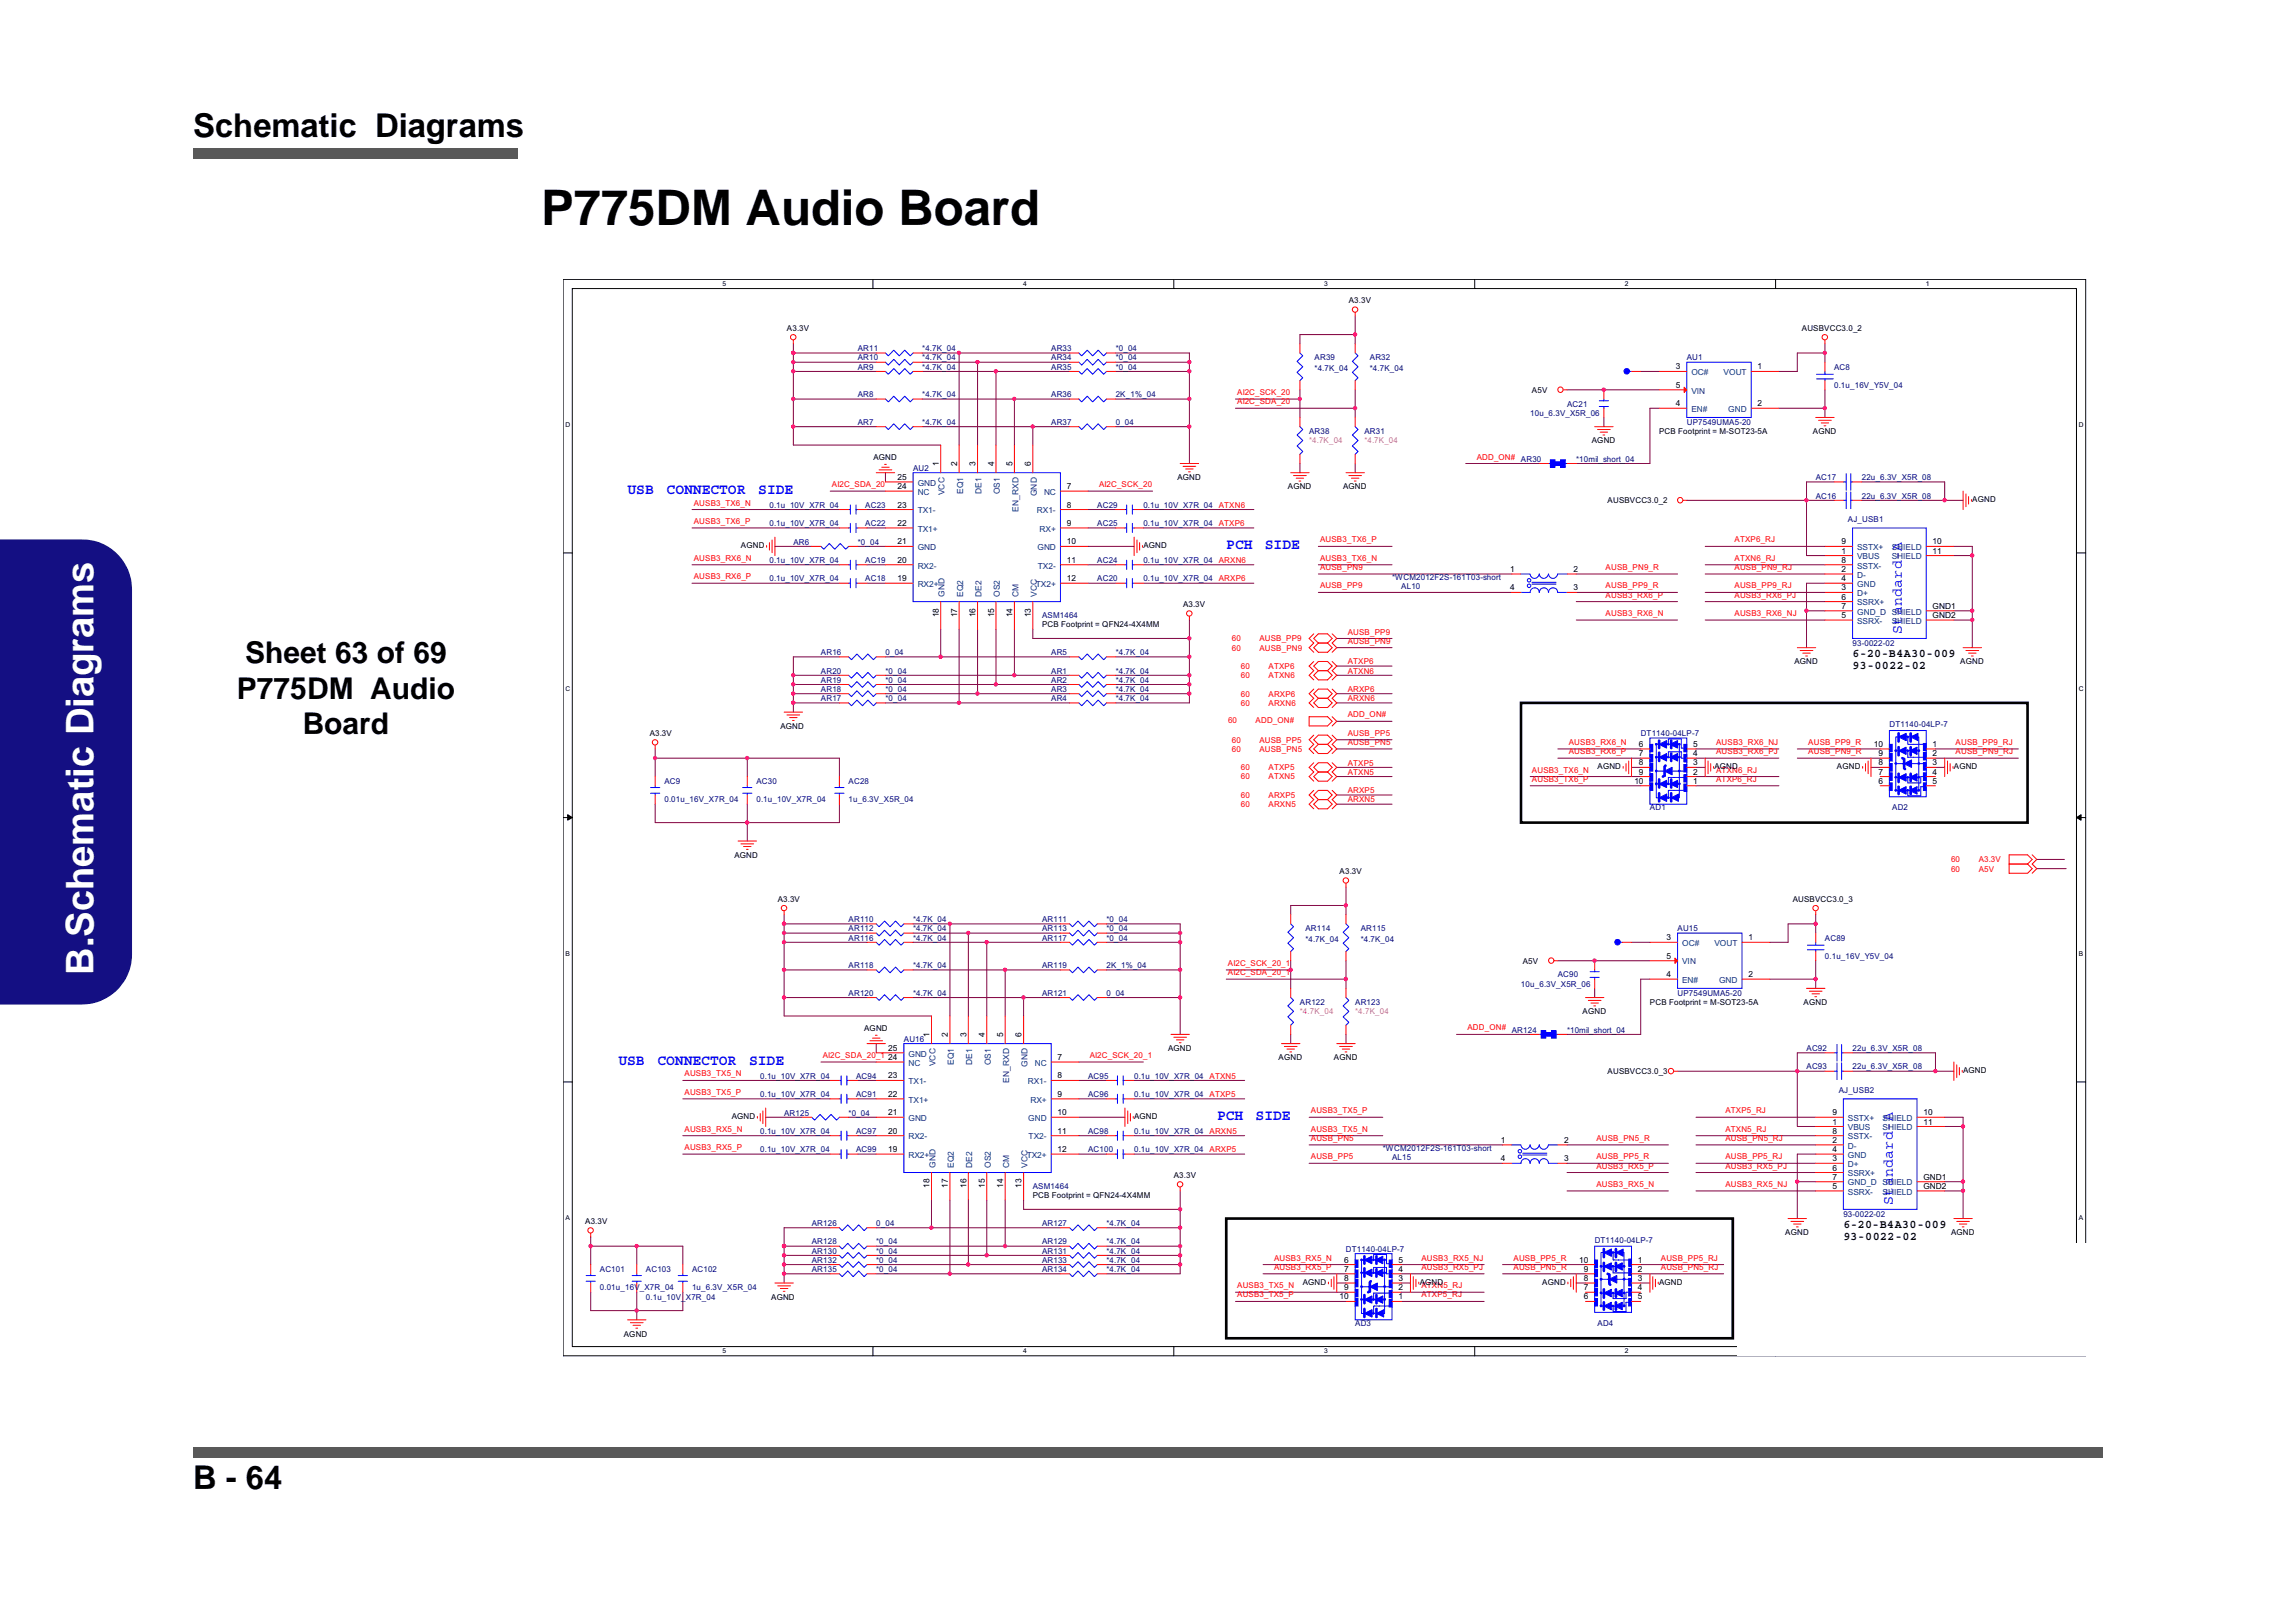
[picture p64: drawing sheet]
<svg xmlns="http://www.w3.org/2000/svg" width="297mm" height="210mm" viewBox="0 0 297 210" stroke-linecap="round" stroke-linejoin="round" font-family="sans-serif">
<defs><g id="words">
<text font-size="6.3" x="70" y="29.1">P775DM Audio Board</text>
<text font-size="4.9" fill="#fff" x="12.1" y="126.1" transform="rotate(-90 12.1 126.1)">B.Schematic Diagrams</text>
<g font-size="4.2">
<text x="25" y="17.7">Schematic Diagrams</text>
<text x="25" y="192.7">B - 64</text>
</g>
<g font-size="3.9">
<text x="31.7" y="85.9">Sheet 63 of 69</text>
<text x="30.6" y="90.5">P775DM Audio</text>
<text x="39.2" y="95">Board</text>
</g>
<g font-size="1.9" fill="#00f">
<text x="81.2" y="64">USB</text>
<text x="86.2" y="64">CONNECTOR</text>
<text x="98.1" y="64">SIDE</text>
<text x="158.6" y="71.1">PCH</text>
<text x="163.6" y="71.1">SIDE</text>
<text x="246.1" y="82" transform="rotate(-90 246.1 82)">Standard-A</text>
<text x="80" y="137.8">USB</text>
<text x="85" y="137.8">CONNECTOR</text>
<text x="96.9" y="137.8">SIDE</text>
<text x="157.5" y="145">PCH</text>
<text x="162.4" y="145">SIDE</text>
<text x="244.9" y="155.9" transform="rotate(-90 244.9 155.9)">Standard-A</text>
</g>
<g font-size="1.5">
<text x="239.7" y="85.1">6-20-B4A30-009</text>
<text x="239.7" y="86.6">93-0022-02</text>
<text x="238.5" y="158.9">6-20-B4A30-009</text>
<text x="238.5" y="160.5">93-0022-02</text>
</g>
<g font-size="1.1">
<text x="216.8" y="47.8">3</text>
<text x="227.4" y="47.8">1</text>
<text x="216.8" y="50.2">5</text>
<text x="216.8" y="52.6">4</text>
<text x="227.4" y="52.6">2</text>
<text x="116.1" y="65.7">23</text>
<text x="116.1" y="63.3">24</text>
<text x="116.1" y="62.1">25</text>
<text x="121.4" y="60.4" transform="rotate(-90 121.4 60.4)">1</text>
<text x="123.8" y="60.4" transform="rotate(-90 123.8 60.4)">2</text>
<text x="126.2" y="60.4" transform="rotate(-90 126.2 60.4)">3</text>
<text x="128.6" y="60.4" transform="rotate(-90 128.6 60.4)">4</text>
<text x="131" y="60.4" transform="rotate(-90 131 60.4)">5</text>
<text x="133.4" y="60.4" transform="rotate(-90 133.4 60.4)">6</text>
<text x="138" y="65.7">8</text>
<text x="138" y="63.3">7</text>
<text x="116.1" y="70.5">21</text>
<text x="116.1" y="68.1">22</text>
<text x="138" y="70.5">10</text>
<text x="138" y="68.1">9</text>
<text x="238.3" y="71.6">1</text>
<text x="238.3" y="70.5">9</text>
<text x="250" y="70.5">10</text>
<text x="250" y="71.6">11</text>
<text x="116.1" y="75.2">19</text>
<text x="116.1" y="72.8">20</text>
<text x="138" y="72.8">11</text>
<text x="138" y="75.2">12</text>
<text x="195.4" y="74">1</text>
<text x="195.4" y="76.4">4</text>
<text x="203.6" y="74">2</text>
<text x="203.6" y="76.4">3</text>
<text x="238.3" y="74">2</text>
<text x="238.3" y="76.4">3</text>
<text x="238.3" y="77.6">6</text>
<text x="238.3" y="75.2">4</text>
<text x="238.3" y="72.8">8</text>
<text x="121.4" y="79.9" transform="rotate(-90 121.4 79.9)">18</text>
<text x="123.8" y="79.9" transform="rotate(-90 123.8 79.9)">17</text>
<text x="126.2" y="79.9" transform="rotate(-90 126.2 79.9)">16</text>
<text x="128.6" y="79.9" transform="rotate(-90 128.6 79.9)">15</text>
<text x="131" y="79.9" transform="rotate(-90 131 79.9)">14</text>
<text x="133.4" y="79.9" transform="rotate(-90 133.4 79.9)">13</text>
<text x="238.3" y="78.8">7</text>
<text x="238.3" y="80">5</text>
<text x="250" y="78.8">GND1</text>
<text x="250" y="80">GND2</text>
<text x="211.4" y="101.4">10</text>
<text x="212" y="100.2">9</text>
<text x="212" y="99">8</text>
<text x="212" y="97.9">7</text>
<text x="212" y="96.7">6</text>
<text x="219" y="96.7">5</text>
<text x="219" y="101.4">1</text>
<text x="219" y="100.2">2</text>
<text x="219" y="99">3</text>
<text x="219" y="97.9">4</text>
<text x="242.4" y="96.7">10</text>
<text x="243" y="97.9">9</text>
<text x="243" y="99">8</text>
<text x="243" y="100.2">7</text>
<text x="243" y="101.4">6</text>
<text x="250" y="101.4">5</text>
<text x="250" y="96.7">1</text>
<text x="250" y="97.9">2</text>
<text x="250" y="99">3</text>
<text x="250" y="100.2">4</text>
<text x="215.6" y="124.1">5</text>
<text x="215.6" y="121.7">3</text>
<text x="226.2" y="121.7">1</text>
<text x="215.6" y="126.5">4</text>
<text x="226.2" y="126.5">2</text>
<text x="114.9" y="137.2">24</text>
<text x="114.9" y="136">25</text>
<text x="120.3" y="134.2" transform="rotate(-90 120.3 134.2)">1</text>
<text x="122.6" y="134.2" transform="rotate(-90 122.6 134.2)">2</text>
<text x="125" y="134.2" transform="rotate(-90 125 134.2)">3</text>
<text x="127.4" y="134.2" transform="rotate(-90 127.4 134.2)">4</text>
<text x="129.8" y="134.2" transform="rotate(-90 129.8 134.2)">5</text>
<text x="132.2" y="134.2" transform="rotate(-90 132.2 134.2)">6</text>
<text x="136.8" y="137.2">7</text>
<text x="114.9" y="141.9">22</text>
<text x="114.9" y="139.6">23</text>
<text x="136.8" y="141.9">9</text>
<text x="136.8" y="139.6">8</text>
<text x="114.9" y="149.1">19</text>
<text x="114.9" y="146.7">20</text>
<text x="114.9" y="144.3">21</text>
<text x="136.8" y="146.7">11</text>
<text x="136.8" y="149.1">12</text>
<text x="136.8" y="144.3">10</text>
<text x="194.2" y="147.9">1</text>
<text x="202.4" y="147.9">2</text>
<text x="237.1" y="145.5">1</text>
<text x="237.1" y="147.9">2</text>
<text x="237.1" y="149.1">4</text>
<text x="237.1" y="146.7">8</text>
<text x="237.1" y="144.3">9</text>
<text x="248.8" y="144.3">10</text>
<text x="248.8" y="145.5">11</text>
<text x="120.3" y="153.7" transform="rotate(-90 120.3 153.7)">18</text>
<text x="122.6" y="153.7" transform="rotate(-90 122.6 153.7)">17</text>
<text x="125" y="153.7" transform="rotate(-90 125 153.7)">16</text>
<text x="127.4" y="153.7" transform="rotate(-90 127.4 153.7)">15</text>
<text x="129.8" y="153.7" transform="rotate(-90 129.8 153.7)">14</text>
<text x="132.2" y="153.7" transform="rotate(-90 132.2 153.7)">13</text>
<text x="194.2" y="150.3">4</text>
<text x="202.4" y="150.3">3</text>
<text x="237.1" y="150.3">3</text>
<text x="237.1" y="152.7">7</text>
<text x="237.1" y="153.9">5</text>
<text x="237.1" y="151.5">6</text>
<text x="248.8" y="152.7">GND1</text>
<text x="248.8" y="153.9">GND2</text>
<text x="173.9" y="167">9</text>
<text x="173.9" y="165.8">8</text>
<text x="173.9" y="164.6">7</text>
<text x="173.9" y="163.4">6</text>
<text x="180.9" y="163.4">5</text>
<text x="180.9" y="167">2</text>
<text x="180.9" y="165.8">3</text>
<text x="180.9" y="164.6">4</text>
<text x="204.3" y="163.4">10</text>
<text x="204.9" y="164.6">9</text>
<text x="204.9" y="165.8">8</text>
<text x="204.9" y="167">7</text>
<text x="211.9" y="163.4">1</text>
<text x="211.9" y="164.6">2</text>
<text x="211.9" y="165.8">3</text>
<text x="211.9" y="167">4</text>
<text x="173.3" y="168.2">10</text>
<text x="180.9" y="168.2">1</text>
<text x="204.9" y="168.2">6</text>
<text x="211.9" y="168.2">5</text>
</g>
<g font-size="1.1" fill="#004080">
<text x="218.8" y="50.9">VIN</text>
<text x="218.8" y="53.3">EN#</text>
<text x="218.8" y="48.5">OC#</text>
<text x="223" y="48.5">VOUT</text>
<text x="223.6" y="53.3">GND</text>
<text x="118.7" y="64">NC</text>
<text x="118.7" y="62.8">GND</text>
<text x="122.2" y="64.1" transform="rotate(-90 122.2 64.1)">VCC</text>
<text x="124.6" y="64" transform="rotate(-90 124.6 64)">EQ1</text>
<text x="127" y="63.9" transform="rotate(-90 127 63.9)">DE1</text>
<text x="129.4" y="64" transform="rotate(-90 129.4 64)">OS1</text>
<text x="134.1" y="64.2" transform="rotate(-90 134.1 64.2)">GND</text>
<text x="135.1" y="64">NC</text>
<text x="118.7" y="71.2">GND</text>
<text x="118.7" y="68.8">TX1+</text>
<text x="118.7" y="66.4">TX1-</text>
<text x="131.7" y="66.2" transform="rotate(-90 131.7 66.2)">EN_RXD</text>
<text x="134.2" y="66.4">RX1-</text>
<text x="134.2" y="71.2">GND</text>
<text x="134.5" y="68.8">RX+</text>
<text x="240.3" y="71.2">SSTX+</text>
<text x="244.7" y="71.2">SHIELD</text>
<text x="118.7" y="76">RX2+</text>
<text x="118.7" y="73.6">RX2-</text>
<text x="122.2" y="77.3" transform="rotate(-90 122.2 77.3)">GND</text>
<text x="124.6" y="77.3" transform="rotate(-90 124.6 77.3)">EQ2</text>
<text x="127" y="77.3" transform="rotate(-90 127 77.3)">DE2</text>
<text x="129.4" y="77.3" transform="rotate(-90 129.4 77.3)">OS2</text>
<text x="131.7" y="77.3" transform="rotate(-90 131.7 77.3)">CM</text>
<text x="134" y="76">TX2+</text>
<text x="134.1" y="77.3" transform="rotate(-90 134.1 77.3)">VCC</text>
<text x="134.3" y="73.6">TX2-</text>
<text x="240.3" y="72.4">VBUS</text>
<text x="240.3" y="74.8">D-</text>
<text x="240.3" y="77.1">D+</text>
<text x="240.3" y="76">GND</text>
<text x="240.3" y="73.6">SSTX-</text>
<text x="244.7" y="72.4">SHIELD</text>
<text x="240.3" y="79.5">GND_D SHIELD</text>
<text x="240.3" y="80.7">SSRX-</text>
<text x="240.3" y="78.3">SSRX+</text>
<text x="244.7" y="80.7">SHIELD</text>
<text x="217.6" y="124.8">VIN</text>
<text x="217.6" y="122.4">OC#</text>
<text x="221.8" y="122.4">VOUT</text>
<text x="217.6" y="127.2">EN#</text>
<text x="222.4" y="127.2">GND</text>
<text x="117.5" y="137.9">NC</text>
<text x="117.5" y="136.7">GND</text>
<text x="121" y="138" transform="rotate(-90 121 138)">VCC</text>
<text x="123.4" y="137.8" transform="rotate(-90 123.4 137.8)">EQ1</text>
<text x="125.8" y="137.8" transform="rotate(-90 125.8 137.8)">DE1</text>
<text x="128.2" y="137.8" transform="rotate(-90 128.2 137.8)">OS1</text>
<text x="133.9" y="137.9">NC</text>
<text x="117.5" y="142.7">TX1+</text>
<text x="117.5" y="140.3">TX1-</text>
<text x="130.6" y="140.1" transform="rotate(-90 130.6 140.1)">EN_RXD</text>
<text x="132.9" y="138.1" transform="rotate(-90 132.9 138.1)">GND</text>
<text x="133" y="140.3">RX1-</text>
<text x="133.3" y="142.7">RX+</text>
<text x="117.5" y="149.8">RX2+</text>
<text x="117.5" y="147.5">RX2-</text>
<text x="117.5" y="145.1">GND</text>
<text x="132.8" y="149.8">TX2+</text>
<text x="133" y="145.1">GND</text>
<text x="133.1" y="147.5">TX2-</text>
<text x="239.1" y="146.3">VBUS</text>
<text x="239.1" y="148.6">D-</text>
<text x="239.1" y="149.8">GND</text>
<text x="239.1" y="147.5">SSTX-</text>
<text x="239.1" y="145.1">SSTX+</text>
<text x="243.6" y="145.1">SHIELD</text>
<text x="243.6" y="146.3">SHIELD</text>
<text x="121" y="151.1" transform="rotate(-90 121 151.1)">GND</text>
<text x="123.4" y="151.1" transform="rotate(-90 123.4 151.1)">EQ2</text>
<text x="125.8" y="151.1" transform="rotate(-90 125.8 151.1)">DE2</text>
<text x="128.2" y="151.1" transform="rotate(-90 128.2 151.1)">OS2</text>
<text x="130.6" y="151.1" transform="rotate(-90 130.6 151.1)">CM</text>
<text x="132.9" y="151.1" transform="rotate(-90 132.9 151.1)">VCC</text>
<text x="239.1" y="151">D+</text>
<text x="239.1" y="153.4">GND_D SHIELD</text>
<text x="239.1" y="154.6">SSRX-</text>
<text x="239.1" y="152.2">SSRX+</text>
<text x="243.6" y="154.6">SHIELD</text>
</g>
<g font-size="1">
<text x="174.5" y="39.3">A3.3V</text>
<text x="101.8" y="42.8">A3.3V</text>
<text x="233.1" y="42.8">AUSBVCC3.0_2</text>
<text x="198.2" y="50.8">A5V</text>
<text x="113" y="59.5">AGND</text>
<text x="205.9" y="57.4">AGND</text>
<text x="214.6" y="56.2">PCB Footprint = M-SOT23-5A</text>
<text x="234.5" y="56.2">AGND</text>
<text x="152.3" y="62.1">AGND</text>
<text x="166.6" y="63.3">AGND</text>
<text x="173.8" y="63.3">AGND</text>
<text x="208" y="65.1">AUSBVCC3.0_2</text>
<text x="255.2" y="65">AGND</text>
<text x="95.9" y="71">AGND</text>
<text x="147.9" y="71">AGND</text>
<text x="134.8" y="81.2">PCB Footprint = QFN24-4X4MM</text>
<text x="153.1" y="78.6">A3.3V</text>
<text x="232.2" y="86">AGND</text>
<text x="253.6" y="86">AGND</text>
<text x="84.1" y="95.3">A3.3V</text>
<text x="101" y="94.3">AGND</text>
<text x="206.7" y="99.6">AGND</text>
<text x="221.8" y="99.6">AGND</text>
<text x="237.7" y="99.6">AGND</text>
<text x="252.8" y="99.6">AGND</text>
<text x="95" y="111">AGND</text>
<text x="173.3" y="113.2">A3.3V</text>
<text x="100.6" y="116.7">A3.3V</text>
<text x="231.9" y="116.7">AUSBVCC3.0_3</text>
<text x="197" y="124.7">A5V</text>
<text x="204.7" y="131.3">AGND</text>
<text x="213.5" y="130.1">PCB Footprint = M-SOT23-5A</text>
<text x="233.3" y="130.1">AGND</text>
<text x="111.8" y="133.4">AGND</text>
<text x="151.1" y="136">AGND</text>
<text x="165.4" y="137.2">AGND</text>
<text x="172.6" y="137.2">AGND</text>
<text x="208" y="139">AUSBVCC3.0_3</text>
<text x="254" y="138.9">AGND</text>
<text x="94.7" y="144.8">AGND</text>
<text x="146.7" y="144.8">AGND</text>
<text x="133.6" y="155.1">PCB Footprint = QFN24-4X4MM</text>
<text x="151.9" y="152.5">A3.3V</text>
<text x="75.7" y="158.4">A3.3V</text>
<text x="231" y="159.8">AGND</text>
<text x="252.4" y="159.8">AGND</text>
<text x="168.5" y="166.3">AGND</text>
<text x="183.7" y="166.3">AGND</text>
<text x="199.5" y="166.3">AGND</text>
<text x="214.6" y="166.3">AGND</text>
<text x="80.7" y="173">AGND</text>
<text x="99.8" y="168.2">AGND</text>
</g>
<g font-size="1" fill="#000080">
<text x="111" y="47.8">AR9</text>
<text x="111" y="45.5">AR11</text>
<text x="111" y="46.6">AR10</text>
<text x="119.3" y="45.5">*4.7K_04</text>
<text x="119.3" y="47.8">*4.7K_04</text>
<text x="119.3" y="46.6">*4.7K_04</text>
<text x="136" y="45.5">AR33</text>
<text x="136" y="46.6">AR34</text>
<text x="136" y="47.8">AR35</text>
<text x="144.3" y="45.5">*0_04</text>
<text x="144.3" y="46.6">*0_04</text>
<text x="144.3" y="47.8">*0_04</text>
<text x="170.1" y="46.6">AR39</text>
<text x="177.2" y="46.6">AR32</text>
<text x="218.2" y="46.6">AU1</text>
<text x="237.3" y="47.8">AC8</text>
<text x="111" y="51.4">AR8</text>
<text x="119.3" y="51.4">*4.7K_04</text>
<text x="136" y="51.4">AR36</text>
<text x="144.3" y="51.4">2K_1%_04</text>
<text x="170.1" y="48.1">*4.7K_04</text>
<text x="177.2" y="48.1">*4.7K_04</text>
<text x="198" y="53.8">10u_6.3V_X5R_06</text>
<text x="202.7" y="52.6">AC21</text>
<text x="237.3" y="50.2">0.1u_16V_Y5V_04</text>
<text x="111" y="55">AR7</text>
<text x="119.3" y="55">*4.7K_04</text>
<text x="136" y="55">AR37</text>
<text x="144.3" y="55">0_04</text>
<text x="169.4" y="56.2">AR38</text>
<text x="176.5" y="56.2">AR31</text>
<text x="196.8" y="59.8">AR30</text>
<text x="203.9" y="59.8">*10mil_short_04</text>
<text x="218.2" y="55">UP7549UMA5-20</text>
<text x="99.5" y="65.7">0.1u_10V_X7R_04</text>
<text x="111.9" y="65.7">AC23</text>
<text x="118.1" y="60.9">AU2</text>
<text x="142" y="65.7">AC29</text>
<text x="147.9" y="65.7">0.1u_10V_X7R_04</text>
<text x="234.9" y="64.5">AC16</text>
<text x="234.9" y="62.1">AC17</text>
<text x="240.9" y="64.5">22u_6.3V_X5R_08</text>
<text x="240.9" y="62.1">22u_6.3V_X5R_08</text>
<text x="99.5" y="68.1">0.1u_10V_X7R_04</text>
<text x="102.6" y="70.5">AR6</text>
<text x="111" y="70.5">*0_04</text>
<text x="111.9" y="68.1">AC22</text>
<text x="142" y="68.1">AC25</text>
<text x="147.9" y="68.1">0.1u_10V_X7R_04</text>
<text x="239.1" y="67.6">AJ_USB1</text>
<text x="99.5" y="75.2">0.1u_10V_X7R_04</text>
<text x="99.5" y="72.9">0.1u_10V_X7R_04</text>
<text x="111.9" y="75.2">AC18</text>
<text x="111.9" y="72.9">AC19</text>
<text x="142" y="75.2">AC20</text>
<text x="142" y="72.9">AC24</text>
<text x="147.9" y="75.2">0.1u_10V_X7R_04</text>
<text x="147.9" y="72.9">0.1u_10V_X7R_04</text>
<text x="180.1" y="75">*WCM2012F2S-161T03-short</text>
<text x="181.3" y="76.2">AL10</text>
<text x="134.8" y="80">ASM1464</text>
<text x="239.7" y="83.6">93-0022-02</text>
<text x="106.2" y="89.5">AR18</text>
<text x="106.2" y="87.2">AR20</text>
<text x="106.2" y="84.8">AR16</text>
<text x="106.2" y="88.4">AR19</text>
<text x="114.6" y="87.2">*0_04</text>
<text x="114.6" y="89.5">*0_04</text>
<text x="114.6" y="84.8">0_04</text>
<text x="114.6" y="88.4">*0_04</text>
<text x="136" y="88.4">AR2</text>
<text x="136" y="87.2">AR1</text>
<text x="136" y="89.5">AR3</text>
<text x="136" y="84.8">AR5</text>
<text x="144.3" y="88.4">*4.7K_04</text>
<text x="144.3" y="87.2">*4.7K_04</text>
<text x="144.3" y="89.5">*4.7K_04</text>
<text x="144.3" y="84.8">*4.7K_04</text>
<text x="106.2" y="90.7">AR17</text>
<text x="114.6" y="90.7">*0_04</text>
<text x="136" y="90.7">AR4</text>
<text x="144.3" y="90.7">*4.7K_04</text>
<text x="212.3" y="95.3">DT1140-04LP-7</text>
<text x="244.4" y="94.1">DT1140-04LP-7</text>
<text x="86" y="101.5">AC9</text>
<text x="97.9" y="101.5">AC30</text>
<text x="109.8" y="101.5">AC28</text>
<text x="86" y="103.8">0.01u_16V_X7R_04</text>
<text x="97.9" y="103.8">0.1u_10V_X7R_04</text>
<text x="109.8" y="103.8">1u_6.3V_X5R_04</text>
<text x="213.5" y="104.8">AD1</text>
<text x="244.8" y="104.8">AD2</text>
<text x="109.8" y="119.3">AR110</text>
<text x="118.1" y="119.3">*4.7K_04</text>
<text x="134.8" y="119.3">AR111</text>
<text x="143.2" y="119.3">*0_04</text>
<text x="109.8" y="121.7">AR116</text>
<text x="109.8" y="120.5">AR112</text>
<text x="109.8" y="125.3">AR118</text>
<text x="118.1" y="121.7">*4.7K_04</text>
<text x="118.1" y="120.5">*4.7K_04</text>
<text x="118.1" y="125.3">*4.7K_04</text>
<text x="134.8" y="121.7">AR117</text>
<text x="134.8" y="120.5">AR113</text>
<text x="134.8" y="125.3">AR119</text>
<text x="143.2" y="125.3">2K_1%_04</text>
<text x="143.2" y="121.7">*0_04</text>
<text x="143.2" y="120.5">*0_04</text>
<text x="168.9" y="120.5">AR114</text>
<text x="168.9" y="121.9">*4.7K_04</text>
<text x="176" y="120.5">AR115</text>
<text x="176" y="121.9">*4.7K_04</text>
<text x="217" y="120.5">AU15</text>
<text x="236.1" y="121.7">AC89</text>
<text x="236.1" y="124.1">0.1u_16V_Y5V_04</text>
<text x="109.8" y="128.9">AR120</text>
<text x="118.1" y="128.9">*4.7K_04</text>
<text x="134.8" y="128.9">AR121</text>
<text x="143.2" y="128.9">0_04</text>
<text x="168.2" y="130.1">AR122</text>
<text x="175.3" y="130.1">AR123</text>
<text x="196.8" y="127.7">10u_6.3V_X5R_06</text>
<text x="201.5" y="126.5">AC90</text>
<text x="217" y="128.9">UP7549UMA5-20</text>
<text x="116.9" y="134.8">AU16</text>
<text x="195.6" y="133.6">AR124</text>
<text x="202.7" y="133.6">*10mil_short_04</text>
<text x="233.7" y="136">AC92</text>
<text x="239.7" y="136">22u_6.3V_X5R_08</text>
<text x="98.4" y="139.6">0.1u_10V_X7R_04</text>
<text x="98.4" y="142">0.1u_10V_X7R_04</text>
<text x="110.8" y="139.6">AC94</text>
<text x="110.8" y="142">AC91</text>
<text x="140.8" y="142">AC96</text>
<text x="140.8" y="139.6">AC95</text>
<text x="146.7" y="139.6">0.1u_10V_X7R_04</text>
<text x="146.7" y="142">0.1u_10V_X7R_04</text>
<text x="233.7" y="138.4">AC93</text>
<text x="237.9" y="141.5">AJ_USB2</text>
<text x="239.7" y="138.4">22u_6.3V_X5R_08</text>
<text x="98.4" y="149.1">0.1u_10V_X7R_04</text>
<text x="98.4" y="146.7">0.1u_10V_X7R_04</text>
<text x="101.4" y="144.4">AR125</text>
<text x="109.8" y="144.4">*0_04</text>
<text x="110.8" y="149.1">AC99</text>
<text x="110.8" y="146.7">AC97</text>
<text x="140.8" y="146.7">AC98</text>
<text x="140.8" y="149.1">AC100</text>
<text x="146.7" y="149.1">0.1u_10V_X7R_04</text>
<text x="146.7" y="146.7">0.1u_10V_X7R_04</text>
<text x="178.9" y="148.9">*WCM2012F2S-161T03-short</text>
<text x="133.6" y="153.9">ASM1464</text>
<text x="180.1" y="150.1">AL15</text>
<text x="105" y="161">AR128</text>
<text x="105" y="158.7">AR126</text>
<text x="113.4" y="161">*0_04</text>
<text x="113.4" y="158.7">0_04</text>
<text x="134.8" y="158.7">AR127</text>
<text x="134.8" y="161">AR129</text>
<text x="143.2" y="158.7">*4.7K_04</text>
<text x="143.2" y="161">*4.7K_04</text>
<text x="206.3" y="160.8">DT1140-04LP-7</text>
<text x="238.5" y="157.5">93-0022-02</text>
<text x="77.6" y="164.6">AC101</text>
<text x="77.6" y="167">0.01u_16V_X7R_04</text>
<text x="83.6" y="164.6">AC103</text>
<text x="89.5" y="164.6">AC102</text>
<text x="89.5" y="167">1u_6.3V_X5R_04</text>
<text x="105" y="164.6">AR135</text>
<text x="105" y="162.2">AR130</text>
<text x="105" y="163.4">AR132</text>
<text x="113.4" y="162.2">*0_04</text>
<text x="113.4" y="163.4">*0_04</text>
<text x="113.4" y="164.6">*0_04</text>
<text x="134.8" y="163.4">AR133</text>
<text x="134.8" y="162.2">AR131</text>
<text x="134.8" y="164.6">AR134</text>
<text x="143.2" y="163.4">*4.7K_04</text>
<text x="143.2" y="162.2">*4.7K_04</text>
<text x="143.2" y="164.6">*4.7K_04</text>
<text x="174.1" y="162">DT1140-04LP-7</text>
<text x="83.6" y="168.2">0.1u_10V_X7R_04</text>
<text x="175.3" y="171.5">AD3</text>
<text x="206.7" y="171.5">AD4</text>
</g>
<g font-size="1" fill="#f00">
<text x="160.1" y="51.1">AI2C_SCK_20</text>
<text x="160.1" y="52.3">AI2C_SDA_20</text>
<text x="191" y="59.5">ADD_ON#</text>
<text x="89.8" y="65.4">AUSB3_TX6_N</text>
<text x="107.6" y="63">AI2C_SDA_20</text>
<text x="142.2" y="63">AI2C_SCK_20</text>
<text x="157.7" y="65.7">ATXN6</text>
<text x="89.8" y="67.8">AUSB3_TX6_P</text>
<text x="157.7" y="68.1">ATXP6</text>
<text x="170.8" y="70.2">AUSB3_TX6_P</text>
<text x="224.4" y="70.2">ATXP6_RJ</text>
<text x="89.8" y="75">AUSB3_RX6_P</text>
<text x="89.8" y="72.6">AUSB3_RX6_N</text>
<text x="157.7" y="75.2">ARXP6</text>
<text x="157.7" y="72.9">ARXN6</text>
<text x="170.8" y="72.6">AUSB3_TX6_N</text>
<text x="170.8" y="73.8">AUSB_PN9</text>
<text x="170.8" y="76.2">AUSB_PP9</text>
<text x="207.7" y="77.3">AUSB3_RX6_P</text>
<text x="207.7" y="73.8">AUSB_PN9_R</text>
<text x="207.7" y="76.2">AUSB_PP9_R</text>
<text x="224.4" y="72.6">ATXN6_RJ</text>
<text x="224.4" y="77.3">AUSB3_RX6_PJ</text>
<text x="224.4" y="73.8">AUSB_PN9_RJ</text>
<text x="224.4" y="76.2">AUSB_PP9_RJ</text>
<text x="159.4" y="83">60</text>
<text x="162.9" y="83">AUSB_PP9</text>
<text x="174.4" y="82.1">AUSB_PP9</text>
<text x="174.4" y="83.3">AUSB_PN9</text>
<text x="207.7" y="79.7">AUSB3_RX6_N</text>
<text x="224.4" y="79.7">AUSB3_RX6_NJ</text>
<text x="159.4" y="84.2">60</text>
<text x="160.5" y="86.6">60</text>
<text x="160.5" y="87.8">60</text>
<text x="162.9" y="84.2">AUSB_PN9</text>
<text x="164.1" y="86.6">ATXP6</text>
<text x="164.1" y="87.8">ATXN6</text>
<text x="174.4" y="87.2">ATXN6</text>
<text x="174.4" y="89.5">ARXP6</text>
<text x="174.4" y="86">ATXP6</text>
<text x="158.9" y="93.6">60</text>
<text x="160.5" y="90.1">60</text>
<text x="160.5" y="91.3">60</text>
<text x="162.4" y="93.6">ADD_ON#</text>
<text x="164.1" y="90.1">ARXP6</text>
<text x="164.1" y="91.3">ARXN6</text>
<text x="174.4" y="95.2">AUSB_PP5</text>
<text x="174.4" y="90.7">ARXN6</text>
<text x="174.4" y="92.8">ADD_ON#</text>
<text x="159.4" y="96.1">60</text>
<text x="159.4" y="97.3">60</text>
<text x="160.5" y="99.7">60</text>
<text x="160.5" y="100.9">60</text>
<text x="162.9" y="96.1">AUSB_PP5</text>
<text x="162.9" y="97.3">AUSB_PN5</text>
<text x="164.1" y="99.7">ATXP5</text>
<text x="164.1" y="100.9">ATXN5</text>
<text x="174.4" y="96.4">AUSB_PN5</text>
<text x="174.4" y="100.3">ATXN5</text>
<text x="174.4" y="99.1">ATXP5</text>
<text x="198.2" y="100">AUSB3_TX6_N</text>
<text x="198.2" y="101.2">AUSB3_TX6_P</text>
<text x="203" y="96.4">AUSB3_RX6_N</text>
<text x="203" y="97.6">AUSB3_RX6_P</text>
<text x="222" y="101.2">ATXP6_RJ</text>
<text x="222" y="100">ATXN6_RJ</text>
<text x="222" y="96.4">AUSB3_RX6_NJ</text>
<text x="222" y="97.6">AUSB3_RX6_PJ</text>
<text x="233.9" y="96.4">AUSB_PP9_R</text>
<text x="233.9" y="97.6">AUSB_PN9_R</text>
<text x="253" y="96.4">AUSB_PP9_RJ</text>
<text x="253" y="97.6">AUSB_PN9_RJ</text>
<text x="160.5" y="103.2">60</text>
<text x="160.5" y="104.4">60</text>
<text x="164.1" y="103.2">ARXP5</text>
<text x="164.1" y="104.4">ARXN5</text>
<text x="174.4" y="102.7">ARXP5</text>
<text x="174.4" y="103.8">ARXN5</text>
<text x="252.4" y="111.6">60</text>
<text x="252.4" y="112.8">60</text>
<text x="256" y="111.6">A3.3V</text>
<text x="256" y="112.8">A5V</text>
<text x="158.9" y="125">AI2C_SCK_20_1</text>
<text x="158.9" y="126.2">AI2C_SDA_20_1</text>
<text x="106.4" y="136.9">AI2C_SDA_20_1</text>
<text x="141" y="136.9">AI2C_SCK_20_1</text>
<text x="189.9" y="133.4">ADD_ON#</text>
<text x="88.6" y="139.3">AUSB3_TX5_N</text>
<text x="88.6" y="141.7">AUSB3_TX5_P</text>
<text x="156.5" y="139.6">ATXN5</text>
<text x="156.5" y="142">ATXP5</text>
<text x="88.6" y="148.8">AUSB3_RX5_P</text>
<text x="88.6" y="146.5">AUSB3_RX5_N</text>
<text x="156.5" y="149.1">ARXP5</text>
<text x="156.5" y="146.7">ARXN5</text>
<text x="169.6" y="146.5">AUSB3_TX5_N</text>
<text x="169.6" y="144.1">AUSB3_TX5_P</text>
<text x="169.6" y="147.6">AUSB_PN5</text>
<text x="206.5" y="147.6">AUSB_PN5_R</text>
<text x="223.2" y="146.5">ATXN5_RJ</text>
<text x="223.2" y="147.6">AUSB_PN5_RJ</text>
<text x="223.2" y="144.1">ATXP5_RJ</text>
<text x="169.6" y="150">AUSB_PP5</text>
<text x="206.5" y="153.6">AUSB3_RX5_N</text>
<text x="206.5" y="151.2">AUSB3_RX5_P</text>
<text x="206.5" y="150">AUSB_PP5_R</text>
<text x="223.2" y="153.6">AUSB3_RX5_NJ</text>
<text x="223.2" y="151.2">AUSB3_RX5_PJ</text>
<text x="223.2" y="150">AUSB_PP5_RJ</text>
<text x="160.1" y="166.7">AUSB3_TX5_N</text>
<text x="160.1" y="167.9">AUSB3_TX5_P</text>
<text x="164.8" y="163.1">AUSB3_RX5_N</text>
<text x="164.8" y="164.3">AUSB3_RX5_P</text>
<text x="183.9" y="167.9">ATXP5_RJ</text>
<text x="183.9" y="166.7">ATXN5_RJ</text>
<text x="183.9" y="163.1">AUSB3_RX5_NJ</text>
<text x="183.9" y="164.3">AUSB3_RX5_PJ</text>
<text x="195.8" y="163.1">AUSB_PP5_R</text>
<text x="195.8" y="164.3">AUSB_PN5_R</text>
<text x="214.9" y="163.1">AUSB_PP5_RJ</text>
<text x="214.9" y="164.3">AUSB_PN5_RJ</text>
</g>
<g font-size="1" fill="#f0f">
<text x="169.4" y="57.4">*4.7K_04</text>
<text x="176.5" y="57.4">*4.7K_04</text>
<text x="168.2" y="131.3">*4.7K_04</text>
<text x="175.3" y="131.3">*4.7K_04</text>
</g>
<g font-size=".9">
<text x="93.5" y="37">5</text>
<text x="132.4" y="37">4</text>
<text x="171.3" y="37">3</text>
<text x="210.2" y="37">2</text>
<text x="249.1" y="37">1</text>
<text x="73.2" y="55.2">D</text>
<text x="269" y="55.2">D</text>
<text x="73.2" y="89.4">C</text>
<text x="269" y="89.4">C</text>
<text x="73.2" y="123.7">B</text>
<text x="269" y="123.7">B</text>
<text x="73.2" y="157.9">A</text>
<text x="269" y="157.9">A</text>
<text x="93.5" y="175.1">5</text>
<text x="132.4" y="175.1">4</text>
<text x="171.3" y="175.1">3</text>
<text x="210.2" y="175.1">2</text>
</g>
</g></defs>
<g fill="#595959">
<path d="M25 19.2h42v1.4h-42z"/>
<path d="M25 187.2h247v1.4h-247z"/>
</g>
<path d="M0 69.9h10.6a6.4 6.4 0 0 1 6.4 6.4v47.3a6.4 6.4 0 0 1-6.4 6.3h-10.6z" fill-rule="evenodd" fill="#140f83"/>
<g fill="#140f83">
<path d="M16.2 73.3l.1-.1 .5 1.1 .2 .6 .1 1.3v47.4a6.5 6.5 0 0 1-6.4 6.4h-10.7v-6.4v6.2h10.6l1.3-.1 1.8-.7 1.4-1 1.1-1.5 .4-1.1 .2-.6 .1-1.2v-47.3l-.1-1.3z"/>
<path d="M0 69.8h10.6a6.4 6.4 0 0 1 5.7 3.4l-.1 .1-1.1-1.5-1-.8-1-.5-1.2-.4-1.3-.1h-10.6v53.6z"/>
</g>
<path d="M72.8 36.1h198.6v140.4h-198.6z" fill="#fff"/>
<path d="M72.8 36.1h197v139.4h-197zM74 37.3h194.6v137h-194.6z" fill="none" stroke="#000" stroke-width=".13"/>
<g fill="#fff">
<path d="M93.5 36.3h.4v.9h-.4z"/>
<path d="M93.5 174.4h.4v.9h-.4z"/>
</g>
<path d="M112.9 36.1v1.2M112.9 174.3v1.2" fill="none" stroke="#000" stroke-width=".13"/>
<g fill="#fff">
<path d="M132.4 36.3h.4v.9h-.4z"/>
<path d="M132.4 174.4h.4v.9h-.4z"/>
</g>
<path d="M151.9 36.1v1.2M151.9 174.3v1.2" fill="none" stroke="#000" stroke-width=".13"/>
<g fill="#fff">
<path d="M171.3 36.3h.4v.9h-.4z"/>
<path d="M171.3 174.4h.4v.9h-.4z"/>
</g>
<path d="M190.8 36.1v1.2M190.8 174.3v1.2" fill="none" stroke="#000" stroke-width=".13"/>
<g fill="#fff">
<path d="M210.2 36.3h.5v.9h-.5z"/>
<path d="M210.2 174.4h.5v.9h-.5z"/>
</g>
<path d="M229.7 36.1v1.2M229.7 174.3v1.2" fill="none" stroke="#000" stroke-width=".13"/>
<g fill="#fff">
<path d="M249.1 36.3h.5v.9h-.5z"/>
<path d="M249.1 174.4h.5v.9h-.5z"/>
<path d="M73.2 54.4h.6v1h-.6z"/>
<path d="M269 54.4h.5v1h-.5z"/>
<path d="M73.2 88.7h.6v.9h-.6z"/>
<path d="M269 88.7h.5v.9h-.5z"/>
</g>
<path d="M72.8 71.6h1.2M268.6 71.6h1.2" fill="none" stroke="#000" stroke-width=".13"/>
<g fill="#fff">
<path d="M73.2 122.9h.5v.9h-.5z"/>
<path d="M269 122.9h.5v.9h-.5z"/>
</g>
<path d="M72.8 105.8h1.2M73.4 105.4l.6 .4-.6 .3zM268.6 105.8h1.2M268.6 105.8l.6-.4v.7z" fill="none" stroke="#000" stroke-width=".13"/>
<path d="M73.4 105.4l.6 .4-.6 .3zM268.6 105.8l.6-.4v.7z" fill="#000"/>
<g fill="#fff">
<path d="M73.2 157.1h.5v1h-.5z"/>
<path d="M269 157.1h.5v1h-.5z"/>
</g>
<path d="M72.8 140h1.2M268.6 140h1.2" fill="none" stroke="#000" stroke-width=".13"/>
<path d="M196.8 91h65.5v15.5h-65.5zM158.6 157.7h65.6v15.5h-65.6z" fill="none" stroke="#000" stroke-width=".34"/>
<g fill="none" stroke="#800040" stroke-width=".13">
<path d="M236.1 136.2h-3.6v2.4M251.6 145.8h2.4M254 144.6v1.2M254 145.8v7.1h-2.4M159.8 167.2h14.3M159.8 168.4h14.3M163.4 163.7h10.7M163.4 164.8h10.7M172.9 166h1.2M181.3 167.2h10.7M181.3 163.7h10.7M181.3 164.8h10.7"/>
<path d="M181.3 168.4h10.7M181.3 166h1.2M194.4 163.7h10.7M194.4 164.8h10.7M203.9 166h1.2M212.3 163.7h10.7M212.3 166h1.2M212.3 164.8h10.7"/>
</g>
<path d="M253.8 145.6h.3l.1 .1-.1 .2-.2 .1-.1-.1z" fill-rule="evenodd" fill="#f0f"/>
<path d="M253.8 145.6h.3l.1 .1-.1 .2-.2 .1-.1-.1z" fill="none" stroke="#f0f" stroke-width=".13"/>
<path d="M234.9 118.4v1.2M158.6 125.5h8.4v2.4M201.5 124.3h4.8M234.9 124.3v2.4M239.7 136.2h10.7v2.4h-10.7" fill="none" stroke="#800040" stroke-width=".13"/>
<path d="M166.8 125.3h.3l.1 .2-.1 .1-.1 .1-.2-.1z" fill-rule="evenodd" fill="#f0f"/>
<path d="M166.8 125.3h.3l.1 .2-.1 .1-.1 .1-.2-.1z" fill="none" stroke="#f0f" stroke-width=".13"/>
<path d="M158.6 126.7h15.5" fill="none" stroke="#800040" stroke-width=".13"/>
<path d="M174 126.5h.3v.2v.1l-.2 .1-.1-.1z" fill-rule="evenodd" fill="#f0f"/>
<path d="M174 126.5h.3v.2v.1l-.2 .1-.1-.1z" fill="none" stroke="#f0f" stroke-width=".13"/>
<path d="M174.1 114.8v2.4M174.1 117.2h-7.1v1.2M174.1 117.2v1.2M174.1 124.3v2.4M174.1 133.9v1.2" fill="none" stroke="#800040" stroke-width=".13"/>
<path d="M174 117h.3v.2v.1l-.2 .1-.1-.1z" fill-rule="evenodd" fill="#f0f"/>
<path d="M174 117h.3v.2v.1l-.2 .1-.1-.1z" fill="none" stroke="#f0f" stroke-width=".13"/>
<path d="M167 133.9v1.2M174.1 126.7v1.2M76.4 167.2v2.4M82.4 169.6h5.9" fill="none" stroke="#800040" stroke-width=".13"/>
<path d="M82.2 169.4h.3l.1 .2-.1 .1-.1 .1-.2-.1z" fill-rule="evenodd" fill="#f0f"/>
<path d="M82.2 169.4h.3l.1 .2-.1 .1-.1 .1-.2-.1z" fill="none" stroke="#f0f" stroke-width=".13"/>
<path d="M76.4 160.1v1.2h6M82.4 167.2v2.4M88.3 167.2v2.4" fill="none" stroke="#800040" stroke-width=".13"/>
<path d="M82.2 161.1h.3l.1 .1-.1 .2-.1 .1-.2-.1z" fill-rule="evenodd" fill="#f0f"/>
<path d="M82.2 161.1h.3l.1 .1-.1 .2-.1 .1-.2-.1z" fill="none" stroke="#f0f" stroke-width=".13"/>
<path d="M76.3 161.1h.2l.1 .1-.1 .2-.1 .1-.1-.1z" fill-rule="evenodd" fill="#f0f"/>
<path d="M76.3 161.1h.2l.1 .1-.1 .2-.1 .1-.1-.1z" fill="none" stroke="#f0f" stroke-width=".13"/>
<path d="M132.4 129.1v2.4M152.7 125.5v3.6h-9.5M76.4 161.3v2.4M76.4 169.6h6v1.2M82.4 163.7v-2.4h5.9v2.4" fill="none" stroke="#800040" stroke-width=".13"/>
<path d="M132.3 128.9h.3v.2v.1l-.2 .1-.1-.1z" fill-rule="evenodd" fill="#f0f"/>
<path d="M132.3 128.9h.3v.2v.1l-.2 .1-.1-.1z" fill="none" stroke="#f0f" stroke-width=".13"/>
<path d="M101.4 163.7v1.1" fill="none" stroke="#800040" stroke-width=".13"/>
<path d="M101.3 163.5h.3v.1v.2h-.2h-.1z" fill-rule="evenodd" fill="#f0f"/>
<path d="M101.3 163.5h.3v.1v.2h-.2h-.1z" fill="none" stroke="#f0f" stroke-width=".13"/>
<path d="M118.1 129.1h14.3M152.7 156.5v2.4h-9.5" fill="none" stroke="#800040" stroke-width=".13"/>
<path d="M152.5 156.3h.3l.1 .2-.1 .1-.1 .1-.2-.1z" fill-rule="evenodd" fill="#f0f"/>
<path d="M152.5 156.3h.3l.1 .2-.1 .1-.1 .1-.2-.1z" fill="none" stroke="#f0f" stroke-width=".13"/>
<path d="M113.4 158.9h7.1" fill="none" stroke="#800040" stroke-width=".13"/>
<path d="M120.3 158.7h.3l.1 .2-.1 .1-.1 .1-.2-.1z" fill-rule="evenodd" fill="#f0f"/>
<path d="M120.3 158.7h.3l.1 .2-.1 .1-.1 .1-.2-.1z" fill="none" stroke="#f0f" stroke-width=".13"/>
<path d="M101.4 125.5v3.6h10.8" fill="none" stroke="#800040" stroke-width=".13"/>
<path d="M101.3 125.3h.3v.2v.1l-.2 .1-.1-.1z" fill-rule="evenodd" fill="#f0f"/>
<path d="M101.3 125.3h.3v.2v.1l-.2 .1-.1-.1z" fill="none" stroke="#f0f" stroke-width=".13"/>
<path d="M122.9 119.6h14.3M125.3 120.8h11.9M132.4 129.1h4.8M101.4 158.9h6M120.5 158.9h16.7M139.6 144.6h5.9" fill="none" stroke="#800040" stroke-width=".13"/>
<path d="M125.1 120.6h.3l.1 .1-.1 .2-.2 .1-.1-.1z" fill-rule="evenodd" fill="#f0f"/>
<path d="M125.1 120.6h.3l.1 .1-.1 .2-.2 .1-.1-.1z" fill="none" stroke="#f0f" stroke-width=".13"/>
<path d="M127.7 121.9h9.5M130 125.5h7.2" fill="none" stroke="#800040" stroke-width=".13"/>
<path d="M129.9 125.3h.3v.2v.1l-.2 .1-.1-.1z" fill-rule="evenodd" fill="#f0f"/>
<path d="M129.9 125.3h.3v.2v.1l-.2 .1-.1-.1z" fill="none" stroke="#f0f" stroke-width=".13"/>
<path d="M101.4 118.4v1.2M101.4 125.5h10.8M101.4 129.1v2.4h19.1" fill="none" stroke="#800040" stroke-width=".13"/>
<path d="M101.3 128.9h.3v.2v.1l-.2 .1-.1-.1z" fill-rule="evenodd" fill="#f0f"/>
<path d="M101.3 128.9h.3v.2v.1l-.2 .1-.1-.1z" fill="none" stroke="#f0f" stroke-width=".13"/>
<path d="M112.2 120.8h-10.8v1.1h10.8" fill="none" stroke="#800040" stroke-width=".13"/>
<path d="M101.3 120.6h.3v.1v.2l-.2 .1-.1-.1z" fill-rule="evenodd" fill="#f0f"/>
<path d="M101.3 120.6h.3v.1v.2l-.2 .1-.1-.1z" fill="none" stroke="#f0f" stroke-width=".13"/>
<path d="M101.4 119.6h10.8" fill="none" stroke="#800040" stroke-width=".13"/>
<path d="M101.3 119.4h.3v.1v.2l-.2 .1-.1-.1z" fill-rule="evenodd" fill="#f0f"/>
<path d="M101.3 119.4h.3v.1v.2l-.2 .1-.1-.1z" fill="none" stroke="#f0f" stroke-width=".13"/>
<path d="M143.2 119.6h9.5M152.7 129.1v4.8" fill="none" stroke="#800040" stroke-width=".13"/>
<path d="M152.5 128.9h.3l.1 .2-.1 .1-.1 .1-.2-.1z" fill-rule="evenodd" fill="#f0f"/>
<path d="M152.5 128.9h.3l.1 .2-.1 .1-.1 .1-.2-.1z" fill="none" stroke="#f0f" stroke-width=".13"/>
<path d="M143.2 120.8h9.5" fill="none" stroke="#800040" stroke-width=".13"/>
<path d="M152.5 120.6h.3l.1 .1-.1 .2-.1 .1-.2-.1z" fill-rule="evenodd" fill="#f0f"/>
<path d="M152.5 120.6h.3l.1 .1-.1 .2-.1 .1-.2-.1z" fill="none" stroke="#f0f" stroke-width=".13"/>
<path d="M143.2 121.9h9.5" fill="none" stroke="#800040" stroke-width=".13"/>
<path d="M152.5 121.8h.3l.1 .1-.1 .2h-.1h-.2z" fill-rule="evenodd" fill="#f0f"/>
<path d="M152.5 121.8h.3l.1 .1-.1 .2h-.1h-.2z" fill="none" stroke="#f0f" stroke-width=".13"/>
<path d="M143.2 125.5h9.5" fill="none" stroke="#800040" stroke-width=".13"/>
<path d="M152.5 125.3h.3l.1 .2-.1 .1-.1 .1-.2-.1z" fill-rule="evenodd" fill="#f0f"/>
<path d="M152.5 125.3h.3l.1 .2-.1 .1-.1 .1-.2-.1z" fill="none" stroke="#f0f" stroke-width=".13"/>
<path d="M152.7 119.6v1.2M130 161.3h7.2" fill="none" stroke="#800040" stroke-width=".13"/>
<path d="M129.9 161.1h.3v.1v.2l-.2 .1-.1-.1z" fill-rule="evenodd" fill="#f0f"/>
<path d="M129.9 161.1h.3v.1v.2l-.2 .1-.1-.1z" fill="none" stroke="#f0f" stroke-width=".13"/>
<path d="M118.1 119.6h4.8v11.9M152.7 120.8v4.7M120.5 155.3v3.6M122.9 155.3v9.5M125.3 155.3v8.4M127.7 155.3v7.2" fill="none" stroke="#800040" stroke-width=".13"/>
<path d="M122.7 119.4h.3l.1 .1-.1 .2-.1 .1-.2-.1z" fill-rule="evenodd" fill="#f0f"/>
<path d="M122.7 119.4h.3l.1 .1-.1 .2-.1 .1-.2-.1z" fill="none" stroke="#f0f" stroke-width=".13"/>
<path d="M118.1 120.8h7.2v10.7M118.1 121.9h9.6v9.6" fill="none" stroke="#800040" stroke-width=".13"/>
<path d="M127.5 121.8h.3l.1 .1-.1 .2h-.2h-.1z" fill-rule="evenodd" fill="#f0f"/>
<path d="M127.5 121.8h.3l.1 .1-.1 .2h-.2h-.1z" fill="none" stroke="#f0f" stroke-width=".13"/>
<path d="M118.1 125.5h11.9v6M130 155.3v6h-16.6M132.4 155.3v1.2h20.3M143.2 161.3h9.5M152.7 163.7v1.1h-9.5" fill="none" stroke="#800040" stroke-width=".13"/>
<path d="M152.5 161.1h.3l.1 .1-.1 .2-.1 .1-.2-.1z" fill-rule="evenodd" fill="#f0f"/>
<path d="M152.5 161.1h.3l.1 .1-.1 .2-.1 .1-.2-.1z" fill="none" stroke="#f0f" stroke-width=".13"/>
<path d="M143.2 162.5h9.5" fill="none" stroke="#800040" stroke-width=".13"/>
<path d="M152.5 162.3h.3l.1 .1-.1 .2-.1 .1-.2-.1z" fill-rule="evenodd" fill="#f0f"/>
<path d="M152.5 162.3h.3l.1 .1-.1 .2-.1 .1-.2-.1z" fill="none" stroke="#f0f" stroke-width=".13"/>
<path d="M143.2 163.7h9.5" fill="none" stroke="#800040" stroke-width=".13"/>
<path d="M152.5 163.5h.3l.1 .1-.1 .2h-.1h-.2z" fill-rule="evenodd" fill="#f0f"/>
<path d="M152.5 163.5h.3l.1 .1-.1 .2h-.1h-.2z" fill="none" stroke="#f0f" stroke-width=".13"/>
<path d="M113.4 135.1v1.1M101.4 158.9v2.4M101.4 164.8h6" fill="none" stroke="#800040" stroke-width=".13"/>
<path d="M101.3 164.7h.3v.1v.2h-.2h-.1z" fill-rule="evenodd" fill="#f0f"/>
<path d="M101.3 164.7h.3v.1v.2h-.2h-.1z" fill="none" stroke="#f0f" stroke-width=".13"/>
<path d="M106.2 137.4h7.2M139.6 137.4h8.3M101.4 164.8v1.2M107.4 162.5h-6v1.2h6" fill="none" stroke="#800040" stroke-width=".13"/>
<path d="M101.3 162.3h.3v.1v.2l-.2 .1-.1-.1z" fill-rule="evenodd" fill="#f0f"/>
<path d="M101.3 162.3h.3v.1v.2l-.2 .1-.1-.1z" fill="none" stroke="#f0f" stroke-width=".13"/>
<path d="M101.4 161.3h6" fill="none" stroke="#800040" stroke-width=".13"/>
<path d="M101.3 161.1h.3v.1v.2l-.2 .1-.1-.1z" fill-rule="evenodd" fill="#f0f"/>
<path d="M101.3 161.1h.3v.1v.2l-.2 .1-.1-.1z" fill="none" stroke="#f0f" stroke-width=".13"/>
<path d="M101.4 161.3v1.2" fill="none" stroke="#800040" stroke-width=".13"/>
<path d="M101.3 161.1h.3v.1v.2l-.2 .1-.1-.1z" fill-rule="evenodd" fill="#f0f"/>
<path d="M101.3 161.1h.3v.1v.2l-.2 .1-.1-.1z" fill="none" stroke="#f0f" stroke-width=".13"/>
<path d="M127.7 162.5h9.5" fill="none" stroke="#800040" stroke-width=".13"/>
<path d="M127.5 162.3h.3l.1 .1-.1 .2-.2 .1-.1-.1z" fill-rule="evenodd" fill="#f0f"/>
<path d="M127.5 162.3h.3l.1 .1-.1 .2-.2 .1-.1-.1z" fill="none" stroke="#f0f" stroke-width=".13"/>
<path d="M125.3 163.7h11.9" fill="none" stroke="#800040" stroke-width=".13"/>
<path d="M125.1 163.5h.3l.1 .1-.1 .2h-.2h-.1z" fill-rule="evenodd" fill="#f0f"/>
<path d="M125.1 163.5h.3l.1 .1-.1 .2h-.2h-.1z" fill="none" stroke="#f0f" stroke-width=".13"/>
<path d="M122.9 164.8h14.3" fill="none" stroke="#800040" stroke-width=".13"/>
<path d="M122.7 164.7h.3l.1 .1-.1 .2h-.1h-.2z" fill-rule="evenodd" fill="#f0f"/>
<path d="M122.7 164.7h.3l.1 .1-.1 .2h-.1h-.2z" fill="none" stroke="#f0f" stroke-width=".13"/>
<path d="M152.7 158.9v2.4M113.4 162.5h14.3M113.4 164.8h9.5M113.4 163.7h11.9M152.7 162.5v1.2" fill="none" stroke="#800040" stroke-width=".13"/>
<path d="M152.5 158.7h.3l.1 .2-.1 .1-.1 .1-.2-.1z" fill-rule="evenodd" fill="#f0f"/>
<path d="M152.5 158.7h.3l.1 .2-.1 .1-.1 .1-.2-.1z" fill="none" stroke="#f0f" stroke-width=".13"/>
<path d="M101.4 121.9v3.6" fill="none" stroke="#800040" stroke-width=".13"/>
<path d="M101.3 121.8h.3v.1v.2h-.2h-.1z" fill-rule="evenodd" fill="#f0f"/>
<path d="M101.3 121.8h.3v.1v.2h-.2h-.1z" fill="none" stroke="#f0f" stroke-width=".13"/>
<path d="M101.4 119.6v1.2M152.7 154.1v2.4M152.7 161.3v1.2" fill="none" stroke="#800040" stroke-width=".13"/>
<path d="M101.3 119.4h.3v.1v.2l-.2 .1-.1-.1z" fill-rule="evenodd" fill="#f0f"/>
<path d="M101.3 119.4h.3v.1v.2l-.2 .1-.1-.1z" fill="none" stroke="#f0f" stroke-width=".13"/>
<g fill="none" stroke="#800040" stroke-width=".13">
<path d="M88.3 139.8h19.1M111 139.8h2.4M139.6 139.8h3.6M146.7 139.8h14.3M88.3 149.4h19.1M88.3 142.2h19.1M88.3 147h19.1M109.8 144.6h3.6M111 142.2h2.4M111 149.4h2.4M111 147h2.4M139.6 147h3.6"/>
<path d="M139.6 149.4h3.6M139.6 142.2h3.6M146.7 149.4h14.3M146.7 142.2h14.3M146.7 147h14.3M254 154.1v3.6"/>
</g>
<path d="M253.8 153.9h.3l.1 .2-.1 .1-.2 .1-.1-.1z" fill-rule="evenodd" fill="#f0f"/>
<path d="M253.8 153.9h.3l.1 .2-.1 .1-.2 .1-.1-.1z" fill="none" stroke="#f0f" stroke-width=".13"/>
<path d="M232.5 138.6h3.6M232.5 149.4v3.5M232.5 152.9v4.8M232.5 152.9h2.4M251.6 154.1h2.4M251.6 144.6h2.4" fill="none" stroke="#800040" stroke-width=".13"/>
<path d="M232.4 152.8h.2l.1 .1-.1 .2h-.1h-.1z" fill-rule="evenodd" fill="#f0f"/>
<path d="M232.4 152.8h.2l.1 .1-.1 .2h-.1h-.1z" fill="none" stroke="#f0f" stroke-width=".13"/>
<path d="M250.4 138.6h2.4M232.5 149.4h2.4" fill="none" stroke="#800040" stroke-width=".13"/>
<path d="M250.2 138.5h.3l.1 .1-.1 .2h-.1h-.2z" fill-rule="evenodd" fill="#f0f"/>
<path d="M250.2 138.5h.3l.1 .1-.1 .2h-.1h-.2z" fill="none" stroke="#f0f" stroke-width=".13"/>
<path d="M232.5 138.6v7.2h2.4" fill="none" stroke="#800040" stroke-width=".13"/>
<path d="M232.4 138.5h.2l.1 .1-.1 .2h-.1h-.1z" fill-rule="evenodd" fill="#f0f"/>
<path d="M232.4 138.5h.2l.1 .1-.1 .2h-.1h-.1z" fill="none" stroke="#f0f" stroke-width=".13"/>
<path d="M234.9 119.6v1.2M188.4 133.9h9.6M206.3 127.9v1.2M217 138.6h15.5" fill="none" stroke="#800040" stroke-width=".13"/>
<path d="M234.7 119.4h.3l.1 .1-.1 .2-.1 .1-.2-.1z" fill-rule="evenodd" fill="#f0f"/>
<path d="M234.7 119.4h.3l.1 .1-.1 .2-.1 .1-.2-.1z" fill="none" stroke="#f0f" stroke-width=".13"/>
<path d="M206.3 124.3h7.2" fill="none" stroke="#800040" stroke-width=".13"/>
<path d="M206.1 124.2h.3l.1 .1-.1 .2h-.1h-.2z" fill-rule="evenodd" fill="#f0f"/>
<path d="M206.1 124.2h.3l.1 .1-.1 .2h-.1h-.2z" fill="none" stroke="#f0f" stroke-width=".13"/>
<path d="M234.9 126.7v1.2" fill="none" stroke="#800040" stroke-width=".13"/>
<path d="M234.7 126.5h.3l.1 .2-.1 .1-.1 .1-.2-.1z" fill-rule="evenodd" fill="#f0f"/>
<path d="M234.7 126.5h.3l.1 .2-.1 .1-.1 .1-.2-.1z" fill="none" stroke="#f0f" stroke-width=".13"/>
<path d="M234.9 119.6h-3.6v2.3h-2.4M211.1 121.9h2.4M213.5 126.7h-1.2v7.2h-9.6M228.9 126.7h6M254 152.9v1.2" fill="none" stroke="#800040" stroke-width=".13"/>
<path d="M253.8 152.8h.3l.1 .1-.1 .2h-.2h-.1z" fill-rule="evenodd" fill="#f0f"/>
<path d="M253.8 152.8h.3l.1 .1-.1 .2h-.2h-.1z" fill="none" stroke="#f0f" stroke-width=".13"/>
<g fill="none" stroke="#800040" stroke-width=".13">
<path d="M237.3 62.4h-3.6v2.3M255.2 70.7v1.2h-2.4M255.2 71.9v7.1h-2.4M201.5 96.9h10.8M201.5 98.1h10.8M211.1 99.3h1.2M219.4 96.9h10.7M219.4 98.1h10.7M219.4 99.3h1.2M232.5 96.9h10.7M232.5 98.1h10.7M242.1 99.3h1.1"/>
<path d="M250.4 96.9h10.7M250.4 99.3h1.2M250.4 98.1h10.7M198 100.5h14.3M198 101.7h14.3M219.4 100.5h10.7M219.4 101.7h10.7M167 124.3v1.2M99.1 144.6h4.7M169.4 148.2h25M169.4 150.5h25M169.4 147h9.5"/>
<path d="M169.4 144.6h9.5M202.7 154.1h13.1M202.7 151.7h13.1M202.7 148.2h13.1M202.7 150.5h13.1M219.4 147h15.5M219.4 154.1h15.5M219.4 151.7h15.5M219.4 148.2h15.5M219.4 144.6h15.5M219.4 150.5h15.5"/>
</g>
<path d="M255 71.7h.3l.1 .2-.1 .1-.2 .1-.1-.1z" fill-rule="evenodd" fill="#f0f"/>
<path d="M255 71.7h.3l.1 .2-.1 .1-.2 .1-.1-.1z" fill="none" stroke="#f0f" stroke-width=".13"/>
<path d="M159.8 51.6h8.4v2.4M202.7 50.4h4.8M236.1 44.5v1.2M236.1 50.4v2.4M240.9 62.4h10.7v2.3h-10.7" fill="none" stroke="#800040" stroke-width=".13"/>
<path d="M168 51.5h.3l.1 .1-.1 .2h-.2h-.1z" fill-rule="evenodd" fill="#f0f"/>
<path d="M168 51.5h.3l.1 .1-.1 .2h-.2h-.1z" fill="none" stroke="#f0f" stroke-width=".13"/>
<path d="M159.8 52.8h15.5" fill="none" stroke="#800040" stroke-width=".13"/>
<path d="M175.2 52.7h.3v.1v.2h-.2h-.1z" fill-rule="evenodd" fill="#f0f"/>
<path d="M175.2 52.7h.3v.1v.2h-.2h-.1z" fill="none" stroke="#f0f" stroke-width=".13"/>
<path d="M175.3 40.9v2.4M175.3 43.3h-7.1v1.2M175.3 43.3v1.2M175.3 50.4v2.4M175.3 60v1.2" fill="none" stroke="#800040" stroke-width=".13"/>
<path d="M175.2 43.1h.3v.2v.1l-.2 .1-.1-.1z" fill-rule="evenodd" fill="#f0f"/>
<path d="M175.2 43.1h.3v.2v.1l-.2 .1-.1-.1z" fill="none" stroke="#f0f" stroke-width=".13"/>
<path d="M168.2 60v1.2M175.3 52.8v1.2M84.8 104.1v2.4M96.7 106.5h11.9" fill="none" stroke="#800040" stroke-width=".13"/>
<path d="M96.5 106.3h.3l.1 .1-.1 .2-.1 .1-.2-.1z" fill-rule="evenodd" fill="#f0f"/>
<path d="M96.5 106.3h.3l.1 .1-.1 .2-.1 .1-.2-.1z" fill="none" stroke="#f0f" stroke-width=".13"/>
<path d="M84.8 96.9v1.2h11.9M96.7 104.1v2.4M108.6 104.1v2.4" fill="none" stroke="#800040" stroke-width=".13"/>
<path d="M96.5 97.9h.3l.1 .2-.1 .1-.1 .1-.2-.1z" fill-rule="evenodd" fill="#f0f"/>
<path d="M96.5 97.9h.3l.1 .2-.1 .1-.1 .1-.2-.1z" fill="none" stroke="#f0f" stroke-width=".13"/>
<path d="M84.6 97.9h.3l.1 .2-.1 .1-.2 .1-.1-.1z" fill-rule="evenodd" fill="#f0f"/>
<path d="M84.6 97.9h.3l.1 .2-.1 .1-.2 .1-.1-.1z" fill="none" stroke="#f0f" stroke-width=".13"/>
<path d="M133.6 55.2v2.4M153.9 51.6v3.6h-9.6M84.8 98.1v2.4M84.8 106.5h11.9v2.3M96.7 100.5v-2.4h11.9v2.4" fill="none" stroke="#800040" stroke-width=".13"/>
<path d="M133.4 55h.3l.1 .2-.1 .1-.1 .1-.2-.1z" fill-rule="evenodd" fill="#f0f"/>
<path d="M133.4 55h.3l.1 .2-.1 .1-.1 .1-.2-.1z" fill="none" stroke="#f0f" stroke-width=".13"/>
<path d="M102.6 89.8v1.2" fill="none" stroke="#800040" stroke-width=".13"/>
<path d="M102.5 90.8h.3v.1v.2l-.2 .1-.1-.1z" fill-rule="evenodd" fill="#f0f"/>
<path d="M102.5 90.8h.3v.1v.2l-.2 .1-.1-.1z" fill="none" stroke="#f0f" stroke-width=".13"/>
<path d="M119.3 55.2h14.3M153.9 82.6v2.4h-9.6" fill="none" stroke="#800040" stroke-width=".13"/>
<path d="M153.7 82.5h.3l.1 .1-.1 .2h-.2h-.1z" fill-rule="evenodd" fill="#f0f"/>
<path d="M153.7 82.5h.3l.1 .1-.1 .2h-.2h-.1z" fill="none" stroke="#f0f" stroke-width=".13"/>
<path d="M114.6 85h7.1" fill="none" stroke="#800040" stroke-width=".13"/>
<path d="M121.5 84.8h.3l.1 .2-.1 .1-.1 .1-.2-.1z" fill-rule="evenodd" fill="#f0f"/>
<path d="M121.5 84.8h.3l.1 .2-.1 .1-.1 .1-.2-.1z" fill="none" stroke="#f0f" stroke-width=".13"/>
<path d="M102.6 51.6v3.6h10.8" fill="none" stroke="#800040" stroke-width=".13"/>
<path d="M102.5 51.5h.3v.1v.2h-.2h-.1z" fill-rule="evenodd" fill="#f0f"/>
<path d="M102.5 51.5h.3v.1v.2h-.2h-.1z" fill="none" stroke="#f0f" stroke-width=".13"/>
<path d="M124.1 45.7h14.3M126.5 46.9h11.9M133.6 55.2h4.8M140.8 70.7h5.9M102.6 85h6M121.7 85h16.7" fill="none" stroke="#800040" stroke-width=".13"/>
<path d="M126.3 46.7h.3l.1 .1-.1 .2-.2 .1-.1-.1z" fill-rule="evenodd" fill="#f0f"/>
<path d="M126.3 46.7h.3l.1 .1-.1 .2-.2 .1-.1-.1z" fill="none" stroke="#f0f" stroke-width=".13"/>
<path d="M128.9 48.1h9.5M131.2 51.6h7.2" fill="none" stroke="#800040" stroke-width=".13"/>
<path d="M131.1 51.5h.3v.1v.2h-.2h-.1z" fill-rule="evenodd" fill="#f0f"/>
<path d="M131.1 51.5h.3v.1v.2h-.2h-.1z" fill="none" stroke="#f0f" stroke-width=".13"/>
<path d="M102.6 51.6h10.8M102.6 44.5v1.2M102.6 55.2v2.4h19.1" fill="none" stroke="#800040" stroke-width=".13"/>
<path d="M102.5 55h.3v.2v.1l-.2 .1-.1-.1z" fill-rule="evenodd" fill="#f0f"/>
<path d="M102.5 55h.3v.2v.1l-.2 .1-.1-.1z" fill="none" stroke="#f0f" stroke-width=".13"/>
<path d="M113.4 46.9h-10.8v1.2h10.8" fill="none" stroke="#800040" stroke-width=".13"/>
<path d="M102.5 46.7h.3v.1v.2l-.2 .1-.1-.1z" fill-rule="evenodd" fill="#f0f"/>
<path d="M102.5 46.7h.3v.1v.2l-.2 .1-.1-.1z" fill="none" stroke="#f0f" stroke-width=".13"/>
<path d="M102.6 45.7h10.8" fill="none" stroke="#800040" stroke-width=".13"/>
<path d="M102.5 45.5h.3v.2v.1l-.2 .1-.1-.1z" fill-rule="evenodd" fill="#f0f"/>
<path d="M102.5 45.5h.3v.2v.1l-.2 .1-.1-.1z" fill="none" stroke="#f0f" stroke-width=".13"/>
<path d="M144.3 45.7h9.6M153.9 55.2v4.8" fill="none" stroke="#800040" stroke-width=".13"/>
<path d="M153.7 55h.3l.1 .2-.1 .1-.2 .1-.1-.1z" fill-rule="evenodd" fill="#f0f"/>
<path d="M153.7 55h.3l.1 .2-.1 .1-.2 .1-.1-.1z" fill="none" stroke="#f0f" stroke-width=".13"/>
<path d="M144.3 46.9h9.6" fill="none" stroke="#800040" stroke-width=".13"/>
<path d="M153.7 46.7h.3l.1 .1-.1 .2-.2 .1-.1-.1z" fill-rule="evenodd" fill="#f0f"/>
<path d="M153.7 46.7h.3l.1 .1-.1 .2-.2 .1-.1-.1z" fill="none" stroke="#f0f" stroke-width=".13"/>
<path d="M144.3 48.1h9.6" fill="none" stroke="#800040" stroke-width=".13"/>
<path d="M153.7 47.9h.3l.1 .1-.1 .2-.2 .1-.1-.1z" fill-rule="evenodd" fill="#f0f"/>
<path d="M153.7 47.9h.3l.1 .1-.1 .2-.2 .1-.1-.1z" fill="none" stroke="#f0f" stroke-width=".13"/>
<path d="M144.3 51.6h9.6" fill="none" stroke="#800040" stroke-width=".13"/>
<path d="M153.7 51.5h.3l.1 .1-.1 .2h-.2h-.1z" fill-rule="evenodd" fill="#f0f"/>
<path d="M153.7 51.5h.3l.1 .1-.1 .2h-.2h-.1z" fill="none" stroke="#f0f" stroke-width=".13"/>
<path d="M153.9 45.7v1.2M131.2 87.4h7.2" fill="none" stroke="#800040" stroke-width=".13"/>
<path d="M131.1 87.2h.3v.2v.1l-.2 .1-.1-.1z" fill-rule="evenodd" fill="#f0f"/>
<path d="M131.1 87.2h.3v.2v.1l-.2 .1-.1-.1z" fill="none" stroke="#f0f" stroke-width=".13"/>
<path d="M119.3 45.7h4.8v11.9M153.9 46.9v4.7M121.7 81.4v3.6M124.1 81.4v9.6M126.5 81.4v8.4M128.9 81.4v7.2" fill="none" stroke="#800040" stroke-width=".13"/>
<path d="M123.9 45.5h.3l.1 .2-.1 .1-.1 .1-.2-.1z" fill-rule="evenodd" fill="#f0f"/>
<path d="M123.9 45.5h.3l.1 .2-.1 .1-.1 .1-.2-.1z" fill="none" stroke="#f0f" stroke-width=".13"/>
<path d="M119.3 46.9h7.2v10.7M119.3 48.1h9.6v9.5" fill="none" stroke="#800040" stroke-width=".13"/>
<path d="M128.7 47.9h.3l.1 .1-.1 .2-.2 .1-.1-.1z" fill-rule="evenodd" fill="#f0f"/>
<path d="M128.7 47.9h.3l.1 .1-.1 .2-.2 .1-.1-.1z" fill="none" stroke="#f0f" stroke-width=".13"/>
<path d="M119.3 51.6h11.9v6M131.2 81.4v6h-16.6M133.6 81.4v1.2h20.3M144.3 87.4h9.6M153.9 89.8v1.2h-9.6" fill="none" stroke="#800040" stroke-width=".13"/>
<path d="M153.7 87.2h.3l.1 .2-.1 .1-.2 .1-.1-.1z" fill-rule="evenodd" fill="#f0f"/>
<path d="M153.7 87.2h.3l.1 .2-.1 .1-.2 .1-.1-.1z" fill="none" stroke="#f0f" stroke-width=".13"/>
<path d="M144.3 88.6h9.6" fill="none" stroke="#800040" stroke-width=".13"/>
<path d="M153.7 88.4h.3l.1 .2-.1 .1-.2 .1-.1-.1z" fill-rule="evenodd" fill="#f0f"/>
<path d="M153.7 88.4h.3l.1 .2-.1 .1-.2 .1-.1-.1z" fill="none" stroke="#f0f" stroke-width=".13"/>
<path d="M144.3 89.8h9.6" fill="none" stroke="#800040" stroke-width=".13"/>
<path d="M153.7 89.6h.3l.1 .1-.1 .2-.2 .1-.1-.1z" fill-rule="evenodd" fill="#f0f"/>
<path d="M153.7 89.6h.3l.1 .1-.1 .2-.2 .1-.1-.1z" fill="none" stroke="#f0f" stroke-width=".13"/>
<path d="M114.6 61.2v1.2M102.6 85v2.4M102.6 91h6" fill="none" stroke="#800040" stroke-width=".13"/>
<path d="M102.5 90.8h.3v.1v.2l-.2 .1-.1-.1z" fill-rule="evenodd" fill="#f0f"/>
<path d="M102.5 90.8h.3v.1v.2l-.2 .1-.1-.1z" fill="none" stroke="#f0f" stroke-width=".13"/>
<path d="M107.4 63.6h7.2M140.8 63.6h8.3M102.6 91v1.2M108.6 88.6h-6v1.2h6" fill="none" stroke="#800040" stroke-width=".13"/>
<path d="M102.5 89.6h.3v.1v.2l-.2 .1-.1-.1z" fill-rule="evenodd" fill="#f0f"/>
<path d="M102.5 89.6h.3v.1v.2l-.2 .1-.1-.1z" fill="none" stroke="#f0f" stroke-width=".13"/>
<path d="M102.6 87.4h6" fill="none" stroke="#800040" stroke-width=".13"/>
<path d="M102.5 87.2h.3v.2v.1l-.2 .1-.1-.1z" fill-rule="evenodd" fill="#f0f"/>
<path d="M102.5 87.2h.3v.2v.1l-.2 .1-.1-.1z" fill="none" stroke="#f0f" stroke-width=".13"/>
<path d="M102.6 87.4v1.2" fill="none" stroke="#800040" stroke-width=".13"/>
<path d="M102.5 88.4h.3v.2v.1l-.2 .1-.1-.1z" fill-rule="evenodd" fill="#f0f"/>
<path d="M102.5 88.4h.3v.2v.1l-.2 .1-.1-.1z" fill="none" stroke="#f0f" stroke-width=".13"/>
<path d="M128.9 88.6h9.5" fill="none" stroke="#800040" stroke-width=".13"/>
<path d="M128.7 88.4h.3l.1 .2-.1 .1-.2 .1-.1-.1z" fill-rule="evenodd" fill="#f0f"/>
<path d="M128.7 88.4h.3l.1 .2-.1 .1-.2 .1-.1-.1z" fill="none" stroke="#f0f" stroke-width=".13"/>
<path d="M126.5 89.8h11.9" fill="none" stroke="#800040" stroke-width=".13"/>
<path d="M126.3 89.6h.3l.1 .1-.1 .2-.2 .1-.1-.1z" fill-rule="evenodd" fill="#f0f"/>
<path d="M126.3 89.6h.3l.1 .1-.1 .2-.2 .1-.1-.1z" fill="none" stroke="#f0f" stroke-width=".13"/>
<path d="M124.1 91h14.3" fill="none" stroke="#800040" stroke-width=".13"/>
<path d="M123.9 90.8h.3l.1 .1-.1 .2-.1 .1-.2-.1z" fill-rule="evenodd" fill="#f0f"/>
<path d="M123.9 90.8h.3l.1 .1-.1 .2-.1 .1-.2-.1z" fill="none" stroke="#f0f" stroke-width=".13"/>
<path d="M114.6 89.8h11.9M114.6 88.6h14.3M114.6 91h9.5M153.9 88.6v1.2M153.9 85v2.4" fill="none" stroke="#800040" stroke-width=".13"/>
<path d="M153.7 84.8h.3l.1 .2-.1 .1-.2 .1-.1-.1z" fill-rule="evenodd" fill="#f0f"/>
<path d="M153.7 84.8h.3l.1 .2-.1 .1-.2 .1-.1-.1z" fill="none" stroke="#f0f" stroke-width=".13"/>
<path d="M102.6 48.1v3.5" fill="none" stroke="#800040" stroke-width=".13"/>
<path d="M102.5 47.9h.3v.1v.2l-.2 .1-.1-.1z" fill-rule="evenodd" fill="#f0f"/>
<path d="M102.5 47.9h.3v.1v.2l-.2 .1-.1-.1z" fill="none" stroke="#f0f" stroke-width=".13"/>
<path d="M102.6 45.7v1.2M153.9 87.4v1.2M153.9 80.2v2.4" fill="none" stroke="#800040" stroke-width=".13"/>
<path d="M102.5 45.5h.3v.2v.1l-.2 .1-.1-.1z" fill-rule="evenodd" fill="#f0f"/>
<path d="M102.5 45.5h.3v.2v.1l-.2 .1-.1-.1z" fill="none" stroke="#f0f" stroke-width=".13"/>
<g fill="none" stroke="#800040" stroke-width=".13">
<path d="M89.5 65.9h19.1M89.5 68.3h19.1M89.5 75.5h19.1M89.5 73.1h19.1M111 70.7h3.6M112.2 65.9h2.4M112.2 68.3h2.4M112.2 75.5h2.4M112.2 73.1h2.4M140.8 73.1h3.5M140.8 75.5h3.5M140.8 68.3h3.5"/>
<path d="M140.8 65.9h3.5M147.9 75.5h14.3M147.9 73.1h14.3M147.9 65.9h14.3M147.9 68.3h14.3M255.2 80.2v3.6"/>
</g>
<path d="M255 80.1h.3l.1 .1-.1 .2h-.2h-.1z" fill-rule="evenodd" fill="#f0f"/>
<path d="M255 80.1h.3l.1 .1-.1 .2h-.2h-.1z" fill="none" stroke="#f0f" stroke-width=".13"/>
<path d="M233.7 79h2.4M233.7 64.7h3.6M233.7 75.5v3.5M233.7 79v4.8M252.8 70.7h2.4M252.8 80.2h2.4" fill="none" stroke="#800040" stroke-width=".13"/>
<path d="M233.5 78.9h.3l.1 .1-.1 .2h-.1h-.2z" fill-rule="evenodd" fill="#f0f"/>
<path d="M233.5 78.9h.3l.1 .1-.1 .2h-.1h-.2z" fill="none" stroke="#f0f" stroke-width=".13"/>
<path d="M233.7 75.5h2.4M251.6 64.7h2.4" fill="none" stroke="#800040" stroke-width=".13"/>
<path d="M251.4 64.6h.3l.1 .1-.1 .2h-.1h-.2z" fill-rule="evenodd" fill="#f0f"/>
<path d="M251.4 64.6h.3l.1 .1-.1 .2h-.1h-.2z" fill="none" stroke="#f0f" stroke-width=".13"/>
<path d="M233.7 64.7v7.2h2.4" fill="none" stroke="#800040" stroke-width=".13"/>
<path d="M233.5 64.6h.3l.1 .1-.1 .2h-.1h-.2z" fill-rule="evenodd" fill="#f0f"/>
<path d="M233.5 64.6h.3l.1 .1-.1 .2h-.1h-.2z" fill="none" stroke="#f0f" stroke-width=".13"/>
<path d="M189.6 60h9.6M207.5 54v1.2M236.1 45.7v1.2M218.2 64.7h15.5" fill="none" stroke="#800040" stroke-width=".13"/>
<path d="M235.9 45.5h.3l.1 .2-.1 .1-.1 .1-.2-.1z" fill-rule="evenodd" fill="#f0f"/>
<path d="M235.9 45.5h.3l.1 .2-.1 .1-.1 .1-.2-.1z" fill="none" stroke="#f0f" stroke-width=".13"/>
<path d="M207.5 50.4h7.1" fill="none" stroke="#800040" stroke-width=".13"/>
<path d="M207.3 50.3h.3l.1 .1-.1 .2h-.1h-.2z" fill-rule="evenodd" fill="#f0f"/>
<path d="M207.3 50.3h.3l.1 .1-.1 .2h-.1h-.2z" fill="none" stroke="#f0f" stroke-width=".13"/>
<path d="M236.1 52.8v1.2" fill="none" stroke="#800040" stroke-width=".13"/>
<path d="M235.9 52.7h.3l.1 .1-.1 .2h-.1h-.2z" fill-rule="evenodd" fill="#f0f"/>
<path d="M235.9 52.7h.3l.1 .1-.1 .2h-.1h-.2z" fill="none" stroke="#f0f" stroke-width=".13"/>
<path d="M212.3 48.1h2.3M214.6 52.8h-1.1v7.2h-9.6M230.1 52.8h6M236.1 45.7h-3.6v2.4h-2.4M255.2 79v1.2" fill="none" stroke="#800040" stroke-width=".13"/>
<path d="M255 78.9h.3l.1 .1-.1 .2h-.2h-.1z" fill-rule="evenodd" fill="#f0f"/>
<path d="M255 78.9h.3l.1 .1-.1 .2h-.2h-.1z" fill="none" stroke="#f0f" stroke-width=".13"/>
<g fill="none" stroke="#800040" stroke-width=".13">
<path d="M168.2 50.4v1.2M100.3 70.7h4.7M170.6 73.1h9.5M170.6 70.7h9.5M170.6 74.3h25M170.6 76.7h25M203.9 77.9h13.1M203.9 74.3h13.1M203.9 76.7h13.1M220.6 73.1h15.5M220.6 77.9h15.5M220.6 74.3h15.5"/>
<path d="M220.6 70.7h15.5M220.6 76.7h15.5M172.9 95.7h7.2M172.9 91h7.2M172.9 87.4h7.2M172.9 89.8h7.2M172.9 86.2h7.2M172.9 82.6h7.2M172.9 99.3h7.2M172.9 83.8h7.2M172.9 93.3h7.2M172.9 96.9h7.2"/>
<path d="M203.9 80.2h13.1M220.6 80.2h15.5M172.9 100.5h7.2M172.9 102.9h7.2M172.9 104.1h7.2M263.5 112.4h3.8M263.5 111.2h3.6"/>
</g>
<g fill="none" stroke="#f00" stroke-width=".13">
<path d="M102.6 44v.5M152.7 60h2.4M175.3 40.4v.5M202.2 50.4h.5M206.3 55.2h2.4M206.7 55.6h1.6M207 55.9h1M207.4 56.3h.2M234.9 54h2.4M235.3 54.4h1.6M235.6 54.7h1M236 55.1h.2"/>
<path d="M236.1 44v.5M99.2 70.6v.2M99.5 70.2v1M99.9 69.9v1.6M100.3 69.5v2.4M113.4 61.2h2.3M113.7 60.8h1.7M114.1 60.5h.9M114.4 60.1h.3M144.3 75.5h1.2M146.7 69.5v2.4M146.7 75.5h1.2"/>
<path d="M147.1 69.9v1.6M147.4 70.2v1M147.8 70.6v.2M153.1 60.4h1.6M153.4 60.7h1M153.8 61.1h.2M153.9 79.8v.4M167 61.2h2.4M167.4 61.5h1.6M167.7 61.9h1M168.1 62.3h.2M174.1 61.2h2.4"/>
<path d="M174.5 61.5h1.6M174.8 61.9h1M175.2 62.3h.2M217.7 64.7h.5M254 63.6v2.3M254.3 63.9v1.7M254.7 64.3v.9M255 64.6v.3M84.8 96.4v.5M101.4 92.2h2.4M101.8 92.5h1.7M102.2 92.9h.9"/>
<path d="M102.5 93.2h.2M108.6 89.8h1.2M113.4 89.8h1.2M169.4 92.8h2.3l.6 .5-.6 .6h-2.3zM170 82l-.6 .6 .6 .6-.6 .6 .6 .6M170 85.6l-.6 .6 .6 .6-.6 .6 .6 .6M170 89.2l-.6 .6 .6 .6-.6 .6 .6 .6M170 95.1l-.6 .6 .6 .6-.6 .6 .6 .6M170 98.7l-.6 .6 .6 .6-.6 .6 .6 .6M170.6 83.2h1.1M170.6 86.8h1.1M170.6 90.4h1.1"/>
<path d="M170.6 96.3h1.1M170.6 99.9h1.1M170.6 83.2l-.6-.6 .6-.6h1.1l.6 .6-.6 .6M170.6 83.2l-.6 .6 .6 .6h1.1l.6-.6-.6-.6M170.6 86.8l-.6-.6 .6-.6h1.1l.6 .6-.6 .6M170.6 86.8l-.6 .6 .6 .6h1.1l.6-.6-.6-.6M170.6 90.4l-.6-.6 .6-.6h1.1l.6 .6-.6 .6M170.6 90.4l-.6 .6 .6 .6h1.1l.6-.6-.6-.6M170.6 96.3l-.6-.6 .6-.6h1.1l.6 .6-.6 .6M170.6 96.3l-.6 .6 .6 .6h1.1l.6-.6-.6-.6M170.6 99.9l-.6-.6 .6-.6h1.1l.6 .6-.6 .6M170.6 99.9l-.6 .6 .6 .6h1.1l.6-.6-.6-.6"/>
<path d="M172.3 82l.6 .6-.6 .6 .6 .6-.6 .6M172.3 85.6l.6 .6-.6 .6 .6 .6-.6 .6M172.3 89.2l.6 .6-.6 .6 .6 .6-.6 .6M172.3 95.1l.6 .6-.6 .6 .6 .6-.6 .6M172.3 98.7l.6 .6-.6 .6 .6 .6-.6 .6M172.3 92.8l.6 .5-.6 .6M210 99.2v.2M210.4 98.8v1M210.7 98.5v1.6M211.1 98.1v2.4M220.6 98.1v2.4M221 98.5v1.6"/>
<path d="M221.3 98.8v1M221.7 99.2v.2M232.5 83.8h2.4M232.9 84.2h1.6M233.2 84.5h1M233.6 84.9h.2M241 99.2v.2M241.3 98.8v1M241.7 98.5v1.6M242.1 98.1v2.4M251.6 98.1v2.4M252 98.5v1.6"/>
<path d="M252.3 98.8v1M252.7 99.2v.2M254 83.8h2.4M254.3 84.2h1.7M254.7 84.5h.9M255 84.9h.3M84.8 100.5v1.2M84.8 102.9v1.2M95.5 108.8h2.4M95.9 109.2h1.6M96.2 109.5h1M96.6 109.9h.2"/>
<path d="M101.4 117.9v.5M170 102.3l-.6 .6 .6 .6-.6 .6 .6 .6M170.6 103.5h1.1M170.6 103.5l-.6-.6 .6-.6h1.1l.6 .6-.6 .6M170.6 103.5l-.6 .6 .6 .6h1.1l.6-.6-.6-.6M172.3 102.3l.6 .6-.6 .6 .6 .6-.6 .6M174.1 114.3v.5M234.9 117.9v.5M259.9 111.8h2.4M262.3 111.8l.6-.6-.6-.6h-2.4v1.2M262.3 111.8l.6 .6-.6 .6h-2.4v-1.2M262.9 110.6l.6 .6-.6 .6 .6 .6-.6 .6"/>
<path d="M112.2 135.1h2.4M112.2 121.9h1.2M112.5 134.7h1.7M112.9 134.3h.9M113.2 134h.3M116.9 121.9h1.2M151.5 133.9h2.4M151.9 134.2h1.6M152.2 134.6h1M152.6 134.9h.2M165.8 135.1h2.4M166.2 135.4h1.6"/>
<path d="M166.5 135.8h1M166.9 136.1h.2M172.9 135.1h2.4M173.3 135.4h1.7M173.7 135.8h.9M174 136.1h.2M201.1 124.3h.4M205.1 129.1h2.4M205.5 129.5h1.6M205.8 129.8h1M206.2 130.2h.2M216.5 138.6h.5"/>
<path d="M233.7 127.9h2.4M234.1 128.3h1.6M234.4 128.6h1M234.8 129h.2M252.8 137.4v2.4M253.1 137.8v1.7M253.5 138.1v1M253.9 138.5v.2M76.4 159.6v.5M98 144.5v.2M98.4 144.1v1M98.7 143.8v1.6"/>
<path d="M99.1 143.4v2.4M143.2 142.2h1.1M143.2 147h1.1M145.5 143.4v2.4M145.5 142.2h1.2M145.5 147h1.2M145.9 143.8v1.6M146.2 144.1v1M146.6 144.5v.2M152.7 153.6v.5M231.3 157.7h2.4M231.7 158.1h1.6"/>
<path d="M232 158.4h1M232.4 158.8h.2M252.8 157.7h2.4M253.1 158.1h1.7M253.5 158.4h1M253.9 158.8h.2M81.2 170.8h2.4M81.6 171.2h1.6M81.9 171.5h1M82.3 171.9h.2M100.3 166h2.3M100.6 166.4h1.7"/>
<path d="M101 166.7h.9M101.3 167.1h.3M107.4 161.3h1.2M112.2 161.3h1.2M171.9 165.9v.2M172.2 165.6v.9M172.6 165.2v1.7M172.9 164.8v2.4M182.5 164.8v2.4M182.8 165.2v1.7M183.2 165.6v.9M183.6 165.9v.2"/>
<path d="M202.8 165.9v.2M203.2 165.6v.9M203.6 165.2v1.7M203.9 164.8v2.4M213.5 164.8v2.4M213.8 165.2v1.7M214.2 165.6v.9M214.5 165.9v.2"/>
<circle cx="102.6" cy="43.6" r=".35"/>
<circle cx="175.3" cy="40.1" r=".35"/>
<circle cx="201.9" cy="50.4" r=".35"/>
<circle cx="236.1" cy="43.6" r=".35"/>
<circle cx="153.9" cy="79.4" r=".35"/>
<circle cx="217.4" cy="64.7" r=".35"/>
<circle cx="84.8" cy="96.1" r=".35"/>
<circle cx="101.4" cy="117.5" r=".35"/>
<circle cx="174.1" cy="113.9" r=".35"/>
<circle cx="234.9" cy="117.5" r=".35"/>
<circle cx="200.7" cy="124.3" r=".35"/>
<circle cx="216.2" cy="138.6" r=".35"/>
<circle cx="76.4" cy="159.2" r=".35"/>
<circle cx="152.7" cy="153.3" r=".35"/>
</g>
<path d="M225.7 162.1h42.9v3.6h-42.9zM225.7 165.7h42.9v3.5h-42.9zM225.7 172.8h23.9v1.2h-23.9zM225.7 169.2h3.6v3.6h-3.6zM229.3 169.2h35.8v3.6h-35.8zM249.6 172.8h19v1.2h-19zM265.1 169.2h3.5v3.6h-3.5z" fill="none" stroke="#000" stroke-width=".13"/>
<g fill="none" stroke="#00f" stroke-width=".13">
<path d="M145.5 75.5h.3M145.8 74.9v1.2M146.5 74.9v1.2M146.5 75.5h.2M109.8 89.8l.4 .3 .7-.7 .7 .7 .7-.7 .7 .7 .4-.3M84.2 102.7h1.2M84.2 101.9h1.2M84.8 101.7v.2M84.8 102.7v.2M113.4 121.9l.3 .4 .7-.7 .7 .7 .8-.7 .7 .7 .3-.4M144.3 142.2h.3M144.3 147h.3"/>
<path d="M144.6 141.6v1.2M144.6 146.4v1.2M145.3 141.6v1.2M145.3 146.4v1.2M145.3 142.2h.2M145.3 147h.2M108.6 161.3l.4 .3 .7-.7 .7 .7 .7-.7 .7 .7 .4-.3"/>
</g>
<circle cx="210.5" cy="48" r=".36" fill="#00f"/>
<g fill="none" stroke="#00f" stroke-width=".13">
<path d="M114.6 51.6l.3 .4 .7-.7 .7 .7 .7-.7 .8 .7 .3-.4M210.8 48.1h.3M108.6 164.8l.4 .4 .7-.7 .7 .7 .7-.7 .7 .7 .4-.4"/>
<circle cx="210.5" cy="48" r=".36"/>
</g>
<path d="M113.4 51.6h1.2M118.1 51.6h1.2M211.1 48.1h1.2M107.4 164.8h1.2M112.2 164.8h1.2" fill="none" stroke="#f00" stroke-width=".13"/>
<path d="M209.1 162.1l.9-.5v1z" fill="#00f"/>
<path d="M209.1 162.1l.9-.5v1z" fill="none" stroke="#00f" stroke-width=".13"/>
<path d="M207.5 162.1l1-.5v1z" fill="#00f"/>
<path d="M207.5 162.1l1-.5v1zM208.5 161.6v1" fill="none" stroke="#00f" stroke-width=".13"/>
<path d="M208.6 162h.1v.2h-.1z" fill-rule="evenodd" fill="#00f"/>
<path d="M206.3 161.3h4.8v8.5h-4.8zM207.5 162.1h-.4v7M208.6 162h.1v.2h-.1zM208.7 162.2v.9h2.1M209.9 162.1h.2v7" fill="none" stroke="#00f" stroke-width=".13"/>
<path d="M207.5 161.6v1.1M209.1 161.6v1.1" fill="none" stroke="#00f" stroke-width=".34"/>
<path d="M208.9 163.9l1-.5v1z" fill="#00f"/>
<path d="M208.9 163.9l1-.5v1z" fill="none" stroke="#00f" stroke-width=".13"/>
<path d="M207.5 163.9l1-.5v1z" fill="#00f"/>
<path d="M207.5 163.9l1-.5v1zM208.2 163.9h.7M208.7 163.9v.8h2.1" fill="none" stroke="#00f" stroke-width=".13"/>
<path d="M207.5 163.4v1.1M209.1 163.4v1.1" fill="none" stroke="#00f" stroke-width=".34"/>
<path d="M208.9 167.3l1-.4v.9z" fill="#00f"/>
<path d="M208.9 167.3l1-.4v.9z" fill="none" stroke="#00f" stroke-width=".13"/>
<path d="M207.5 167.3l1-.4v.9z" fill="#00f"/>
<path d="M207.5 167.3l1-.4v.9z" fill="none" stroke="#00f" stroke-width=".13"/>
<path d="M208.9 169l1-.5v1z" fill="#00f"/>
<path d="M208.9 169l1-.5v1z" fill="none" stroke="#00f" stroke-width=".13"/>
<path d="M207.5 169l1-.5v1z" fill="#00f"/>
<path d="M207.5 169l1-.5v1zM208.7 167.3v.7h1.7" fill="none" stroke="#00f" stroke-width=".13"/>
<path d="M207.5 166.9v1M209.1 166.9v.9" fill="none" stroke="#00f" stroke-width=".34"/>
<path d="M208.2 165.6l1-.5v.9z" fill="#00f"/>
<path d="M207.1 165.6h1h-.1M208.2 165.6l1-.5v.9zM208.5 167.3h.6M209.2 165.6h1.6" fill="none" stroke="#00f" stroke-width=".13"/>
<path d="M208 164.8l.2 .2v1M208.2 166.1l.1 .2" fill="none" stroke="#00f" stroke-width=".34"/>
<path d="M206.3 168h.4v1h-.4z" fill="#00f"/>
<path d="M206.3 168h.4v1h-.4zM208.3 169h.9M208.7 169v.7h1.7" fill="none" stroke="#00f" stroke-width=".13"/>
<path d="M207.5 168.5v1M209.1 168.5v1" fill="none" stroke="#00f" stroke-width=".34"/>
<path d="M208.6 163.8h.1v.2h-.1z" fill-rule="evenodd" fill="#00f"/>
<path d="M208.6 163.8h.1v.2h-.1z" fill="none" stroke="#00f" stroke-width=".13"/>
<path d="M210 163.8h.2v.2h-.2z" fill-rule="evenodd" fill="#00f"/>
<path d="M210 163.8h.2v.2h-.2z" fill="none" stroke="#00f" stroke-width=".13"/>
<path d="M207 163.8h.2v.2h-.2z" fill-rule="evenodd" fill="#00f"/>
<path d="M207 163.8h.2v.2h-.2z" fill="none" stroke="#00f" stroke-width=".13"/>
<path d="M210 165.5h.2v.1h-.2z" fill-rule="evenodd" fill="#00f"/>
<path d="M210 165.5h.2v.1h-.2z" fill="none" stroke="#00f" stroke-width=".13"/>
<path d="M207 165.5h.2v.1h-.2z" fill-rule="evenodd" fill="#00f"/>
<path d="M207 165.5h.2v.1h-.2z" fill="none" stroke="#00f" stroke-width=".13"/>
<path d="M210 167.2h.2v.2h-.2z" fill-rule="evenodd" fill="#00f"/>
<path d="M210 167.2h.2v.2h-.2z" fill="none" stroke="#00f" stroke-width=".13"/>
<path d="M207 167.2h.2v.2h-.2z" fill-rule="evenodd" fill="#00f"/>
<path d="M207 167.2h.2v.2h-.2z" fill="none" stroke="#00f" stroke-width=".13"/>
<path d="M210 168.9h.2v.2h-.2z" fill-rule="evenodd" fill="#00f"/>
<path d="M210 168.9h.2v.2h-.2z" fill="none" stroke="#00f" stroke-width=".13"/>
<path d="M208.6 167.2h.1v.2h-.1z" fill-rule="evenodd" fill="#00f"/>
<path d="M208.6 167.2h.1v.2h-.1z" fill="none" stroke="#00f" stroke-width=".13"/>
<path d="M208.6 168.9h.1v.2h-.1z" fill-rule="evenodd" fill="#00f"/>
<path d="M208.6 168.9h.1v.2h-.1z" fill="none" stroke="#00f" stroke-width=".13"/>
<path d="M207 168.9h.2v.2h-.2z" fill-rule="evenodd" fill="#00f"/>
<path d="M207 168.9h.2v.2h-.2zM207.1 169h.4h-.1M207.1 163.9h.4M207.1 167.3h.5M208.5 162.1h.4M209.8 167.3h.3M209.8 163.9h.3M209.8 169h.3M210.7 168.5h-.3v1.2M210.7 167.2h-.3v.8" fill="none" stroke="#00f" stroke-width=".13"/>
<path d="M206.3 166.7h.4v1h-.4z" fill="#00f"/>
<path d="M206.3 166.7h.4v1h-.4z" fill="none" stroke="#00f" stroke-width=".13"/>
<path d="M206.3 165.6h.4v.9h-.4z" fill="#00f"/>
<path d="M206.3 165.6h.4v.9h-.4z" fill="none" stroke="#00f" stroke-width=".13"/>
<path d="M206.3 164.2h.4v1h-.4z" fill="#00f"/>
<path d="M206.3 164.2h.4v1h-.4z" fill="none" stroke="#00f" stroke-width=".13"/>
<path d="M206.3 163.1h.4v.9h-.4z" fill="#00f"/>
<path d="M206.3 163.1h.4v.9h-.4z" fill="none" stroke="#00f" stroke-width=".13"/>
<path d="M210.7 168h.4v1h-.4z" fill="#00f"/>
<path d="M210.7 168h.4v1h-.4z" fill="none" stroke="#00f" stroke-width=".13"/>
<path d="M210.7 166.7h.4v1h-.4z" fill="#00f"/>
<path d="M210.7 166.7h.4v1h-.4z" fill="none" stroke="#00f" stroke-width=".13"/>
<path d="M210.7 165.4h.4v1h-.4z" fill="#00f"/>
<path d="M210.7 165.4h.4v1h-.4z" fill="none" stroke="#00f" stroke-width=".13"/>
<path d="M210.7 164.1h.4v1h-.4z" fill="#00f"/>
<path d="M210.7 164.1h.4v1h-.4z" fill="none" stroke="#00f" stroke-width=".13"/>
<path d="M210.7 162.9h.4v1h-.4z" fill="#00f"/>
<path d="M218.2 46.9h8.4v7.1h-8.4zM210.7 162.9h.4v1h-.4z" fill="none" stroke="#00f" stroke-width=".13"/>
<path d="M226.6 48.1h3.5M205.1 163.7h1.2M205.1 164.8h1.2M205.1 166h1.2M205.1 167.2h1.2M205.1 168.4h1.2M211.1 168.4h1.2M211.1 163.7h1.2M211.1 164.8h1.2M211.1 166h1.2M211.1 167.2h1.2" fill="none" stroke="#f00" stroke-width=".13"/>
<path d="M217.9 50.1l.3 .3-.3 .4z" fill="#f00"/>
<g fill="none" stroke="#f00" stroke-width=".13">
<path d="M113.4 55.2h1.2M118.1 55.2h1.2M175.3 54v1.2M175.3 58.8v1.2M214.6 50.4h3.6M214.6 52.8h3.6M214.6 48.1h3.6M217.9 50.1l.3 .3-.3 .4zM226.6 52.8h3.5M138.4 88.6h1.2M143.2 88.6h1.1M112.2 119.6h1.2"/>
<path d="M116.9 119.6h1.2M137.2 121.9h1.2M142 121.9h1.2M167 127.9v1.2M167 132.7v1.2M107.4 158.9h1.2M112.2 158.9h1.2"/>
</g>
<path d="M114.6 55.2l.3 .4 .7-.8 .7 .8 .7-.8 .8 .8 .3-.4M175.3 55.2l.4 .4-.7 .7 .7 .7-.7 .7 .7 .7-.4 .4M139.6 88.6l.3 .3 .8-.7 .7 .7 .7-.7 .7 .7 .4-.3M113.4 119.6l.3 .3 .7-.7 .7 .7 .8-.7 .7 .7 .3-.3M138.4 121.9l.4 .4 .7-.7 .7 .7 .7-.7 .7 .7 .4-.4M167 129.1l.4 .4-.8 .7 .8 .7-.8 .7 .8 .7-.4 .4M108.6 158.9l.4 .4 .7-.8 .7 .8 .7-.8 .7 .8 .4-.4" fill="none" stroke="#00f" stroke-width=".13"/>
<path d="M200.7 133.4h.6v.9h-.6z" fill="#00f"/>
<path d="M200.7 133.4h.6v.9h-.6z" fill="none" stroke="#00f" stroke-width=".13"/>
<path d="M200 133.6h.7v.5h-.7z" fill="#00f"/>
<path d="M200 133.6h.7v.5h-.7z" fill="none" stroke="#00f" stroke-width=".13"/>
<path d="M199.4 133.4h.6v.9h-.6z" fill="#00f"/>
<g fill="none" stroke="#00f" stroke-width=".13">
<path d="M139.6 45.7l.3 .4 .8-.8 .7 .8 .7-.8 .7 .8 .4-.4M139.6 46.9l.3 .3 .8-.7 .7 .7 .7-.7 .7 .7 .4-.3M139.6 55.2l.3 .4 .8-.8 .7 .8 .7-.8 .7 .8 .4-.4M106.2 70.7l.4 .4 .7-.8 .7 .8 .7-.8 .7 .8 .4-.4M109.8 75.5h.2M109.8 73.1h.2M109.8 68.3h.2M110 74.9v1.2M110 72.5v1.2M110 67.7v1.2M110.8 74.9v1.2M110.8 72.5v1.2"/>
<path d="M110.8 67.7v1.2M110.8 75.5h.2M110.8 73.1h.2M110.8 68.3h.2M238.5 64.7h.3M238.8 63.7v2.1M239.4 64.7h.3M239.4 63.7v2.1M139.6 87.4l.3 .4 .8-.8 .7 .8 .7-.8 .7 .8 .4-.4M139.6 91l.3 .3 .8-.7 .7 .7 .7-.7 .7 .7 .4-.3M108.6 139.8h.2M108.8 139.2v1.2"/>
<path d="M109.6 139.2v1.2M109.6 139.8h.2M113.4 120.8l.3 .3 .7-.7 .7 .7 .8-.7 .7 .7 .3-.3M199.2 133.9h.3M199.4 133.4h.6v.9h-.6zM201.1 133.9h.4M233.8 122.3h2.2M233.8 122.9h2.2M234.9 122.9v.2M234.9 121.9v.4M237.3 136.2h.4M237.7 135.2v2.1"/>
<path d="M238.3 136.2h.2M238.3 135.2v2.1M138.4 158.9l.4 .4 .7-.8 .7 .8 .7-.8 .7 .8 .4-.4M238.5 142.2h9.5v14.3h-9.5zM81.8 165.1h.6M81.8 165.8h.6M82.4 164.8v.3M82.4 165.1h.6M83 165.8h-.6v.2M138.4 163.7l.4 .3 .7-.7 .7 .7 .7-.7 .7 .7 .4-.3"/>
</g>
<g fill="none" stroke="#f00" stroke-width=".13">
<path d="M138.4 45.7h1.2M138.4 46.9h1.2M138.4 55.2h1.2M143.2 45.7h1.1M143.2 46.9h1.1M143.2 55.2h1.1M105 70.7h1.2M108.6 75.5h1.2M108.6 73.1h1.2M108.6 68.3h1.2M109.8 70.7h1.2M111 75.5h1.2"/>
<path d="M111 73.1h1.2M111 68.3h1.2M237.3 64.7h1.2M239.7 64.7h1.2M138.4 87.4h1.2M138.4 91h1.2M143.2 87.4h1.1M143.2 91h1.1M107.4 139.8h1.2M109.8 139.8h1.2M112.2 120.8h1.2M116.9 120.8h1.2"/>
<path d="M198 133.9h1.2M201.5 133.9h1.2M234.9 123.1v1.2M234.9 120.8v1.1M236.1 136.2h1.2M238.5 136.2h1.2M137.2 158.9h1.2M142 158.9h1.2M234.9 145.8h3.6M234.9 148.2h3.6M234.9 150.5h3.6M234.9 152.9h3.6"/>
<path d="M234.9 154.1h3.6M234.9 151.7h3.6M234.9 149.4h3.6M234.9 147h3.6M234.9 144.6h3.6M248 152.9h3.6M248 154.1h3.6M248 144.6h3.6M248 145.8h3.6M82.4 163.7v1.1M82.4 166v1.2M137.2 163.7h1.2"/>
<path d="M142 163.7h1.2"/>
</g>
<path d="M178.1 170l.9-.5v.9z" fill="#00f"/>
<path d="M178.1 170l.9-.5v.9z" fill="none" stroke="#00f" stroke-width=".13"/>
<path d="M176.5 170l1-.5v.9z" fill="#00f"/>
<path d="M176.5 170l1-.5v.9zM177.5 169.5v.9" fill="none" stroke="#00f" stroke-width=".13"/>
<path d="M177.6 169.9h.2v.1h-.2z" fill-rule="evenodd" fill="#00f"/>
<path d="M175.3 162.2h4.8v8.6h-4.8zM176.1 162.9v7.1h.4M177.6 169.9h.2v.1h-.2zM179.1 162.9v7.1h-.2M179.9 169h-2.2v.8" fill="none" stroke="#00f" stroke-width=".13"/>
<path d="M176.5 169.4v1M178.1 169.4v1" fill="none" stroke="#00f" stroke-width=".34"/>
<path d="M177.9 168.2l1-.5v.9z" fill="#00f"/>
<path d="M177.9 168.2l1-.5v.9z" fill="none" stroke="#00f" stroke-width=".13"/>
<path d="M176.5 168.2l1-.5v.9z" fill="#00f"/>
<path d="M176.5 168.2l1-.5v.9zM177.2 168.2h.7M179.9 167.3h-2.2v.9" fill="none" stroke="#00f" stroke-width=".13"/>
<path d="M176.5 167.6v1M178.1 167.6v1" fill="none" stroke="#00f" stroke-width=".34"/>
<path d="M177.9 164.7l1-.5v1z" fill="#00f"/>
<path d="M177.9 164.7l1-.5v1z" fill="none" stroke="#00f" stroke-width=".13"/>
<path d="M176.5 164.7l1-.5v1z" fill="#00f"/>
<path d="M176.5 164.7l1-.5v1z" fill="none" stroke="#00f" stroke-width=".13"/>
<path d="M177.9 163.1l1-.5v.9z" fill="#00f"/>
<path d="M177.9 163.1l1-.5v.9z" fill="none" stroke="#00f" stroke-width=".13"/>
<path d="M176.5 163.1l1-.5v.9z" fill="#00f"/>
<path d="M176.5 163.1l1-.5v.9zM179.4 164h-1.7v.7" fill="none" stroke="#00f" stroke-width=".13"/>
<path d="M176.5 164.1v1.1M178.1 164.2v1" fill="none" stroke="#00f" stroke-width=".34"/>
<path d="M177.2 166.5l1-.5v1z" fill="#00f"/>
<path d="M176.1 166.5h1h-.1M177.2 166.5l1-.5v1zM177.5 164.7h.6M178.2 166.5h1.7" fill="none" stroke="#00f" stroke-width=".13"/>
<path d="M177.2 166v1.1l-.2 .1M177.3 165.8l-.1 .1" fill="none" stroke="#00f" stroke-width=".34"/>
<path d="M175.3 163.1h.4v.9h-.4z" fill="#00f"/>
<path d="M175.3 163.1h.4v.9h-.4zM177.3 163.1h.9M179.4 162.3h-1.7v.8" fill="none" stroke="#00f" stroke-width=".13"/>
<path d="M176.5 162.6v.9M178.1 162.6v.9" fill="none" stroke="#00f" stroke-width=".34"/>
<path d="M177.6 168.1h.2v.1h-.2z" fill-rule="evenodd" fill="#00f"/>
<path d="M177.6 168.1h.2v.1h-.2z" fill="none" stroke="#00f" stroke-width=".13"/>
<path d="M179 168.1h.2v.1h-.2z" fill-rule="evenodd" fill="#00f"/>
<path d="M179 168.1h.2v.1h-.2z" fill="none" stroke="#00f" stroke-width=".13"/>
<path d="M176.1 168.1h.1v.1h-.1z" fill-rule="evenodd" fill="#00f"/>
<path d="M176.1 168.1h.1v.1h-.1z" fill="none" stroke="#00f" stroke-width=".13"/>
<path d="M179 166.4h.2v.2h-.2z" fill-rule="evenodd" fill="#00f"/>
<path d="M179 166.4h.2v.2h-.2z" fill="none" stroke="#00f" stroke-width=".13"/>
<path d="M176.1 166.4h.1v.2h-.1z" fill-rule="evenodd" fill="#00f"/>
<path d="M176.1 166.4h.1v.2h-.1z" fill="none" stroke="#00f" stroke-width=".13"/>
<path d="M179 164.6h.2v.2h-.2z" fill-rule="evenodd" fill="#00f"/>
<path d="M179 164.6h.2v.2h-.2z" fill="none" stroke="#00f" stroke-width=".13"/>
<path d="M176.1 164.6h.1v.2h-.1z" fill-rule="evenodd" fill="#00f"/>
<path d="M176.1 164.6h.1v.2h-.1z" fill="none" stroke="#00f" stroke-width=".13"/>
<path d="M179 163h.2v.1h-.2z" fill-rule="evenodd" fill="#00f"/>
<path d="M179 163h.2v.1h-.2z" fill="none" stroke="#00f" stroke-width=".13"/>
<path d="M177.6 164.6h.2v.2h-.2z" fill-rule="evenodd" fill="#00f"/>
<path d="M177.6 164.6h.2v.2h-.2z" fill="none" stroke="#00f" stroke-width=".13"/>
<path d="M177.6 163h.2v.1h-.2z" fill-rule="evenodd" fill="#00f"/>
<path d="M177.6 163h.2v.1h-.2z" fill="none" stroke="#00f" stroke-width=".13"/>
<path d="M176.1 163h.1v.1h-.1z" fill-rule="evenodd" fill="#00f"/>
<path d="M176.1 163h.1v.1h-.1zM176.1 168.2h.4M176.1 163.1h.4h-.1M176.1 164.7h.5M177.5 170h.4M178.8 164.7h.3M178.8 168.2h.3M178.8 163.1h.3M179.4 164v.8h.3M179.4 162.3v1.2h.3" fill="none" stroke="#00f" stroke-width=".13"/>
<path d="M175.3 164.4h.4v.9h-.4z" fill="#00f"/>
<path d="M175.3 164.4h.4v.9h-.4z" fill="none" stroke="#00f" stroke-width=".13"/>
<path d="M175.3 165.6h.4v.9h-.4z" fill="#00f"/>
<path d="M175.3 165.6h.4v.9h-.4z" fill="none" stroke="#00f" stroke-width=".13"/>
<path d="M175.3 166.9h.4v.9h-.4z" fill="#00f"/>
<path d="M175.3 166.9h.4v.9h-.4z" fill="none" stroke="#00f" stroke-width=".13"/>
<path d="M175.3 168h.4v1h-.4z" fill="#00f"/>
<path d="M175.3 168h.4v1h-.4z" fill="none" stroke="#00f" stroke-width=".13"/>
<path d="M179.7 163.1h.4v.9h-.4z" fill="#00f"/>
<path d="M179.7 163.1h.4v.9h-.4z" fill="none" stroke="#00f" stroke-width=".13"/>
<path d="M179.7 164.4h.4v.9h-.4z" fill="#00f"/>
<path d="M179.7 164.4h.4v.9h-.4z" fill="none" stroke="#00f" stroke-width=".13"/>
<path d="M179.7 165.7h.4v.9h-.4z" fill="#00f"/>
<path d="M179.7 165.7h.4v.9h-.4z" fill="none" stroke="#00f" stroke-width=".13"/>
<path d="M179.7 167h.4v.9h-.4z" fill="#00f"/>
<path d="M179.7 167h.4v.9h-.4z" fill="none" stroke="#00f" stroke-width=".13"/>
<path d="M179.7 168.2h.4v.9h-.4z" fill="#00f"/>
<g fill="none" stroke="#00f" stroke-width=".13">
<path d="M139.6 51.6l.3 .4 .8-.7 .7 .7 .7-.7 .7 .7 .4-.4M145.5 68.3h.3M145.5 73.1h.3M145.8 67.7v1.2M145.8 72.5v1.2M146.5 67.7v1.2M146.5 72.5v1.2M146.5 68.3h.2M146.5 73.1h.2M109.8 91l.4 .3 .7-.7 .7 .7 .7-.7 .7 .7 .4-.3M167 119.6l.4 .3-.8 .7 .8 .7-.8 .8 .8 .7-.4 .3M205.7 126.5h.6"/>
<path d="M206.3 126.5v.2M206.3 125.5v.2h-.6M206.3 126.5h.6M206.3 125.7h.6M144.3 149.4h.3M144.6 148.8v1.1M145.3 148.8v1.1M145.3 149.4h.2M195.6 148.2h1.2a.58 .58 0 0 0 .6 .5 .58 .58 0 0 0 .5-.5M195.6 150.5h1.2a.58 .58 0 0 1 .6-.6 .58 .58 0 0 1 .5 .6M197 149.2h3.1M197 149.5h3.1"/>
<path d="M198 148.2a.58 .58 0 0 0 .5 .5 .58 .58 0 0 0 .6-.5M199.1 150.5a.58 .58 0 0 0-.6-.6 .58 .58 0 0 0-.5 .6M199.2 148.2a.58 .58 0 0 0 .5 .5 .58 .58 0 0 0 .6-.5h1.2M201.5 150.5h-1.2a.6 .6 0 0 0-.5-.6 .6 .6 0 0 0-.6 .6M179.7 168.2h.4v.9h-.4z"/>
<circle cx="196.6" cy="149.7" r=".23"/>
<circle cx="196.6" cy="149" r=".23"/>
</g>
<g fill="none" stroke="#f00" stroke-width=".13">
<path d="M138.4 51.6h1.2M143.2 51.6h1.1M144.3 68.3h1.2M144.3 73.1h1.2M146.7 68.3h1.2M146.7 73.1h1.2M108.6 91h1.2M113.4 91h1.2M167 118.4v1.2M167 123.1v1.2M206.3 126.7v1.2M206.3 124.3v1.2"/>
<path d="M143.2 149.4h1.1M145.5 149.4h1.2M194.4 148.2h1.2M194.4 150.5h1.2M201.5 148.2h1.2M201.5 150.5h1.2M174.1 168.4h1.2M174.1 167.2h1.2M174.1 166h1.2M174.1 164.8h1.2M174.1 163.7h1.2M180.1 163.7h1.2"/>
<path d="M180.1 168.4h1.2M180.1 167.2h1.2M180.1 166h1.2M180.1 164.8h1.2"/>
</g>
<path d="M201.9 59.5h.6v1h-.6z" fill="#00f"/>
<path d="M201.9 59.5h.6v1h-.6z" fill="none" stroke="#00f" stroke-width=".13"/>
<path d="M201.2 59.8h.7v.4h-.7z" fill="#00f"/>
<path d="M201.2 59.8h.7v.4h-.7z" fill="none" stroke="#00f" stroke-width=".13"/>
<path d="M200.6 59.5h.6v1h-.6z" fill="#00f"/>
<g fill="none" stroke="#00f" stroke-width=".13">
<path d="M114.6 48.1l.3 .3 .7-.7 .7 .7 .7-.7 .8 .7 .3-.3M114.6 45.7l.3 .4 .7-.8 .7 .8 .7-.8 .8 .8 .3-.4M168.2 55.2l.3 .4-.7 .7 .7 .7-.7 .7 .7 .7-.3 .4M175.3 45.7l.4 .4-.7 .7 .7 .7-.7 .7 .7 .7-.4 .4M200.3 60h.4M200.6 59.5h.6v1h-.6zM202.2 60h.5M109.8 87.4l.4 .4 .7-.8 .7 .8 .7-.8 .7 .8 .4-.4M108 101.9h.6M108 102.7h.6M108.6 101.7v.2M108.6 101.9h.6"/>
<path d="M109.2 102.7h-.6v.2M116.9 135.1h19.1v16.6h-19.1zM144.3 139.8h.3M144.6 139.2v1.2M145.3 139.2v1.2M145.3 139.8h.2M75.8 165.8h1.2M75.8 165.1h1.2M76.4 164.8v.3M76.4 165.8v.2M108.6 162.5l.4 .3 .7-.7 .7 .7 .7-.7 .7 .7 .4-.3M108.6 163.7l.4 .3 .7-.7 .7 .7 .7-.7 .7 .7 .4-.3"/>
</g>
<g fill="none" stroke="#f00" stroke-width=".13">
<path d="M113.4 48.1h1.2M113.4 45.7h1.2M118.1 48.1h1.2M118.1 45.7h1.2M168.2 54v1.2M168.2 58.8v1.2M175.3 44.5v1.2M175.3 49.3v1.1M199.2 60h1.1M202.7 60h1.2M108.6 87.4h1.2M113.4 87.4h1.2"/>
<path d="M108.6 100.5v1.2M108.6 102.9v1.2M113.4 139.8h3.5M113.4 137.4h3.5M113.4 136.2h3.5M120.5 131.5v3.6M122.9 131.5v3.6M125.3 131.5v3.6M127.7 131.5v3.6M130 131.5v3.6M132.4 131.5v3.6M136 137.4h3.6"/>
<path d="M136 139.8h3.6M143.2 139.8h1.1M145.5 139.8h1.2M113.4 149.4h3.5M113.4 147h3.5M113.4 144.6h3.5M113.4 142.2h3.5M120.5 151.7v3.6M122.9 151.7v3.6M125.3 151.7v3.6M127.7 151.7v3.6M130 151.7v3.6"/>
<path d="M132.4 151.7v3.6M136 142.2h3.6M136 144.6h3.6M136 147h3.6M136 149.4h3.6M76.4 163.7v1.1M76.4 166v1.2M107.4 162.5h1.2M107.4 163.7h1.2M112.2 162.5h1.2M112.2 163.7h1.2"/>
</g>
<circle cx="209.3" cy="121.9" r=".36" fill="#00f"/>
<g fill="none" stroke="#00f" stroke-width=".13">
<path d="M209.7 121.9h.2M217 120.8h8.4v7.1h-8.4zM138.4 162.5l.4 .3 .7-.7 .7 .7 .7-.7 .7 .7 .4-.3"/>
<circle cx="209.3" cy="121.9" r=".36"/>
</g>
<path d="M209.9 121.9h1.2M225.4 121.9h3.5M137.2 162.5h1.2M142 162.5h1.2" fill="none" stroke="#f00" stroke-width=".13"/>
<path d="M216.7 124l.3 .3-.3 .4z" fill="#f00"/>
<path d="M138.4 89.8h1.2M143.2 89.8h1.1M213.5 124.3h3.5M213.5 126.7h3.5M213.5 121.9h3.5M216.7 124l.3 .3-.3 .4zM225.4 126.7h3.5" fill="none" stroke="#f00" stroke-width=".13"/>
<path d="M139.6 89.8l.3 .3 .8-.7 .7 .7 .7-.7 .7 .7 .4-.3" fill="none" stroke="#00f" stroke-width=".13"/>
<path d="M247.2 95.4l.9-.5v.9z" fill="#00f"/>
<path d="M247.2 95.4l.9-.5v.9z" fill="none" stroke="#00f" stroke-width=".13"/>
<path d="M245.6 95.4l1-.5v.9z" fill="#00f"/>
<path d="M245.6 95.4l1-.5v.9zM246.6 94.9v.9" fill="none" stroke="#00f" stroke-width=".13"/>
<path d="M246.7 95.3h.2v.1h-.2z" fill-rule="evenodd" fill="#00f"/>
<path d="M244.4 94.5h4.8v8.6h-4.8zM245.6 95.4h-.3v7M246.7 95.3h.2v.1h-.2zM246.8 95.5v.8h2.2M248 95.4h.2v7" fill="none" stroke="#00f" stroke-width=".13"/>
<path d="M245.6 94.9v1.1M247.2 94.9v1.1" fill="none" stroke="#00f" stroke-width=".34"/>
<path d="M247 97.1l1-.4v.9z" fill="#00f"/>
<path d="M247 97.1l1-.4v.9z" fill="none" stroke="#00f" stroke-width=".13"/>
<path d="M245.6 97.1l1-.4v.9z" fill="#00f"/>
<path d="M245.6 97.1l1-.4v.9zM246.3 97.1h.7M246.8 97.1v.9h2.2" fill="none" stroke="#00f" stroke-width=".13"/>
<path d="M245.6 96.7v1M247.2 96.7v1" fill="none" stroke="#00f" stroke-width=".34"/>
<path d="M247 100.6l1-.5v1z" fill="#00f"/>
<path d="M247 100.6l1-.5v1z" fill="none" stroke="#00f" stroke-width=".13"/>
<path d="M245.6 100.6l1-.5v1z" fill="#00f"/>
<path d="M245.6 100.6l1-.5v1z" fill="none" stroke="#00f" stroke-width=".13"/>
<path d="M247 102.3l1-.5v1z" fill="#00f"/>
<path d="M247 102.3l1-.5v1z" fill="none" stroke="#00f" stroke-width=".13"/>
<path d="M245.6 102.3l1-.5v1z" fill="#00f"/>
<path d="M245.6 102.3l1-.5v1zM246.8 100.6v.7h1.7" fill="none" stroke="#00f" stroke-width=".13"/>
<path d="M245.6 100.1v1.1M247.2 100.1v1" fill="none" stroke="#00f" stroke-width=".34"/>
<path d="M246.3 98.8l1-.5v1z" fill="#00f"/>
<path d="M245.3 98.8h.9h-.1M246.3 98.8l1-.5v1zM247.3 98.8h1.7M246.6 100.6h.6" fill="none" stroke="#00f" stroke-width=".13"/>
<path d="M246.1 98.1l.2 .1v1.1M246.3 99.4l.2 .1" fill="none" stroke="#00f" stroke-width=".34"/>
<path d="M244.4 101.3h.4v1h-.4z" fill="#00f"/>
<path d="M244.4 101.3h.4v1h-.4zM246.5 102.3h.8M246.8 102.3v.7h1.7" fill="none" stroke="#00f" stroke-width=".13"/>
<path d="M245.6 101.8v1M247.2 101.8v1" fill="none" stroke="#00f" stroke-width=".34"/>
<path d="M246.7 97.1h.2v.1h-.2z" fill-rule="evenodd" fill="#00f"/>
<path d="M246.7 97.1h.2v.1h-.2z" fill="none" stroke="#00f" stroke-width=".13"/>
<path d="M248.2 97.1h.1v.1h-.1z" fill-rule="evenodd" fill="#00f"/>
<path d="M248.2 97.1h.1v.1h-.1z" fill="none" stroke="#00f" stroke-width=".13"/>
<path d="M245.2 97.1h.1v.1h-.1z" fill-rule="evenodd" fill="#00f"/>
<path d="M245.2 97.1h.1v.1h-.1z" fill="none" stroke="#00f" stroke-width=".13"/>
<path d="M248.2 98.7h.1v.2h-.1z" fill-rule="evenodd" fill="#00f"/>
<path d="M248.2 98.7h.1v.2h-.1z" fill="none" stroke="#00f" stroke-width=".13"/>
<path d="M245.2 98.7h.1v.2h-.1z" fill-rule="evenodd" fill="#00f"/>
<path d="M245.2 98.7h.1v.2h-.1z" fill="none" stroke="#00f" stroke-width=".13"/>
<path d="M248.2 100.5h.1v.2h-.1z" fill-rule="evenodd" fill="#00f"/>
<path d="M248.2 100.5h.1v.2h-.1z" fill="none" stroke="#00f" stroke-width=".13"/>
<path d="M245.2 100.5h.1v.2h-.1z" fill-rule="evenodd" fill="#00f"/>
<path d="M245.2 100.5h.1v.2h-.1z" fill="none" stroke="#00f" stroke-width=".13"/>
<path d="M248.2 102.2h.1v.1h-.1z" fill-rule="evenodd" fill="#00f"/>
<path d="M248.2 102.2h.1v.1h-.1z" fill="none" stroke="#00f" stroke-width=".13"/>
<path d="M246.7 100.5h.2v.2h-.2z" fill-rule="evenodd" fill="#00f"/>
<path d="M246.7 100.5h.2v.2h-.2z" fill="none" stroke="#00f" stroke-width=".13"/>
<path d="M246.7 102.2h.2v.1h-.2z" fill-rule="evenodd" fill="#00f"/>
<path d="M246.7 102.2h.2v.1h-.2z" fill="none" stroke="#00f" stroke-width=".13"/>
<path d="M245.2 102.2h.1v.1h-.1z" fill-rule="evenodd" fill="#00f"/>
<path d="M245.3 97.1h.3M246.6 95.4h.4M247.9 97.1h.3M245.2 102.2h.1v.1h-.1zM245.3 102.3h.3h-.1M245.3 100.6h.4M247.9 100.6h.3M247.9 102.3h.3M248.8 101.8h-.3v1.2M248.8 100.5h-.3v.8" fill="none" stroke="#00f" stroke-width=".13"/>
<path d="M244.4 100h.4v1h-.4z" fill="#00f"/>
<path d="M244.4 100h.4v1h-.4z" fill="none" stroke="#00f" stroke-width=".13"/>
<path d="M244.4 98.8h.4v1h-.4z" fill="#00f"/>
<path d="M244.4 98.8h.4v1h-.4z" fill="none" stroke="#00f" stroke-width=".13"/>
<path d="M244.4 97.5h.4v1h-.4z" fill="#00f"/>
<path d="M244.4 97.5h.4v1h-.4z" fill="none" stroke="#00f" stroke-width=".13"/>
<path d="M244.4 96.3h.4v1h-.4z" fill="#00f"/>
<path d="M244.4 96.3h.4v1h-.4z" fill="none" stroke="#00f" stroke-width=".13"/>
<path d="M248.8 101.3h.4v1h-.4z" fill="#00f"/>
<path d="M248.8 101.3h.4v1h-.4z" fill="none" stroke="#00f" stroke-width=".13"/>
<path d="M248.8 100h.4v1h-.4z" fill="#00f"/>
<path d="M248.8 100h.4v1h-.4z" fill="none" stroke="#00f" stroke-width=".13"/>
<path d="M248.8 98.7h.4v1h-.4z" fill="#00f"/>
<path d="M248.8 98.7h.4v1h-.4z" fill="none" stroke="#00f" stroke-width=".13"/>
<path d="M248.8 97.4h.4v.9h-.4z" fill="#00f"/>
<path d="M248.8 97.4h.4v.9h-.4z" fill="none" stroke="#00f" stroke-width=".13"/>
<path d="M248.8 96.2h.4v.9h-.4z" fill="#00f"/>
<g fill="none" stroke="#00f" stroke-width=".13">
<path d="M114.6 46.9l.3 .3 .7-.7 .7 .7 .7-.7 .8 .7 .3-.3M139.6 48.1l.3 .3 .8-.7 .7 .7 .7-.7 .7 .7 .4-.3M168.2 45.7l.3 .4-.7 .7 .7 .7-.7 .7 .7 .7-.3 .4M235 48.4h2.2M235 49h2.2M236.1 49v.3M236.1 48.1v.3M109.8 65.9h.2M110 65.3v1.2M110.8 65.3v1.2M110.8 65.9h.2M238.5 62.4h.3"/>
<path d="M238.8 61.3v2.1M239.4 62.4h.3M239.4 61.3v2.1M239.7 68.3h9.5v14.3h-9.5zM109.8 85l.4 .4 .7-.8 .7 .8 .7-.8 .7 .8 .4-.4M248.8 96.2h.4v.9h-.4zM96.1 101.9h.6M96.1 102.7h.6M96.7 101.7v.2M96.7 101.9h.6M97.3 102.7h-.6v.2M138.4 119.6l.4 .3 .7-.7 .7 .7 .7-.7 .7 .7 .4-.3"/>
<path d="M113.4 125.5l.3 .4 .7-.7 .7 .7 .8-.7 .7 .7 .3-.4M113.4 129.1l.3 .4 .7-.8 .7 .8 .8-.8 .7 .8 .3-.4M138.4 129.1l.4 .4 .7-.8 .7 .8 .7-.8 .7 .8 .4-.4M174.1 129.1l.4 .4-.7 .7 .7 .7-.7 .7 .7 .7-.4 .4M237.3 138.6h.4M237.7 137.5v2.2M238.3 138.6h.2M238.3 137.5v2.2M105 144.6l.4 .4 .7-.8 .7 .8 .7-.8 .7 .8 .4-.4M108.6 149.4h.2M108.6 147h.2M108.8 148.8v1.1"/>
<path d="M108.8 146.4v1.2M109.6 148.8v1.1M109.6 146.4v1.2M109.6 149.4h.2M109.6 147h.2M138.4 161.3l.4 .3 .7-.7 .7 .7 .7-.7 .7 .7 .4-.3M138.4 164.8l.4 .4 .7-.7 .7 .7 .7-.7 .7 .7 .4-.4"/>
</g>
<g fill="none" stroke="#f00" stroke-width=".13">
<path d="M113.4 46.9h1.2M118.1 46.9h1.2M138.4 48.1h1.2M143.2 48.1h1.1M168.2 44.5v1.2M168.2 49.3v1.1M236.1 49.3v1.1M236.1 46.9v1.2M108.6 65.9h1.2M111 65.9h1.2M236.1 71.9h3.6M236.1 74.3h3.6"/>
<path d="M236.1 76.7h3.6M236.1 79h3.6M236.1 77.9h3.6M236.1 75.5h3.6M236.1 73.1h3.6M236.1 70.7h3.6M237.3 62.4h1.2M239.7 62.4h1.2M249.2 79h3.6M249.2 70.7h3.6M249.2 71.9h3.6M108.6 85h1.2"/>
<path d="M113.4 85h1.2M236.1 80.2h3.6M243.2 96.9h1.2M243.2 98.1h1.2M243.2 99.3h1.2M249.2 96.9h1.2M249.2 98.1h1.2M249.2 99.3h1.2M249.2 80.2h3.6M96.7 100.5v1.2M96.7 102.9v1.2M137.2 119.6h1.2"/>
<path d="M142 119.6h1.2M243.2 100.5h1.2M243.2 101.7h1.2M249.2 101.7h1.2M249.2 100.5h1.2M112.2 125.5h1.2M112.2 129.1h1.2M116.9 125.5h1.2M116.9 129.1h1.2M137.2 129.1h1.2M142 129.1h1.2M174.1 127.9v1.2"/>
<path d="M174.1 132.7v1.2M236.1 138.6h1.2M238.5 138.6h1.2M103.8 144.6h1.2M107.4 149.4h1.2M107.4 147h1.2M108.6 144.6h1.2M109.8 149.4h1.2M109.8 147h1.2M137.2 161.3h1.2M137.2 164.8h1.2M142 161.3h1.2"/>
<path d="M142 164.8h1.2"/>
</g>
<path d="M216.2 103.2l.9-.4v.9z" fill="#00f"/>
<path d="M216.2 103.2l.9-.4v.9z" fill="none" stroke="#00f" stroke-width=".13"/>
<path d="M214.6 103.2l1-.4v.9z" fill="#00f"/>
<path d="M214.6 103.2l1-.4v.9zM215.6 102.8v.9" fill="none" stroke="#00f" stroke-width=".13"/>
<path d="M215.7 103.1h.2v.2h-.2z" fill-rule="evenodd" fill="#00f"/>
<path d="M213.5 95.5h4.7v8.6h-4.7zM214.3 96.2v7h.3M217.3 96.2v7h-.3M215.7 103.1h.2v.2h-.2zM218 102.3h-2.2v.8" fill="none" stroke="#00f" stroke-width=".13"/>
<path d="M214.6 102.7v1M216.2 102.7v1" fill="none" stroke="#00f" stroke-width=".34"/>
<path d="M216.1 101.5l.9-.5v.9z" fill="#00f"/>
<path d="M216.1 101.5l.9-.5v.9z" fill="none" stroke="#00f" stroke-width=".13"/>
<path d="M214.6 101.5l1-.5v.9z" fill="#00f"/>
<path d="M214.6 101.5l1-.5v.9zM215.4 101.5h.7M218 100.6h-2.2v.9" fill="none" stroke="#00f" stroke-width=".13"/>
<path d="M214.6 100.9v1M216.2 100.9v1" fill="none" stroke="#00f" stroke-width=".34"/>
<path d="M216.1 98l.9-.5v1z" fill="#00f"/>
<path d="M216.1 98l.9-.5v1z" fill="none" stroke="#00f" stroke-width=".13"/>
<path d="M214.6 98l1-.5v1z" fill="#00f"/>
<path d="M214.6 98l1-.5v1z" fill="none" stroke="#00f" stroke-width=".13"/>
<path d="M216.1 96.3l.9-.5v1z" fill="#00f"/>
<path d="M216.1 96.3l.9-.5v1z" fill="none" stroke="#00f" stroke-width=".13"/>
<path d="M214.6 96.3l1-.5v1z" fill="#00f"/>
<path d="M214.6 96.3l1-.5v1zM217.5 97.3h-1.7v.7" fill="none" stroke="#00f" stroke-width=".13"/>
<path d="M214.6 97.4v1.1M216.2 97.5v1" fill="none" stroke="#00f" stroke-width=".34"/>
<path d="M215.4 99.8l.9-.5v1z" fill="#00f"/>
<path d="M214.3 99.8h.9h-.1M215.4 99.8l.9-.5v1zM215.6 98h.6M216.3 99.8h1.7" fill="none" stroke="#00f" stroke-width=".13"/>
<path d="M215.4 99.3v1.1l-.3 .1M215.5 99.1l-.1 .1" fill="none" stroke="#00f" stroke-width=".34"/>
<path d="M213.5 96.3h.3v1h-.3z" fill="#00f"/>
<path d="M213.5 96.3h.3v1h-.3zM215.5 96.3h.8M217.5 95.6h-1.7v.7" fill="none" stroke="#00f" stroke-width=".13"/>
<path d="M214.6 95.8v1M216.2 95.8v1" fill="none" stroke="#00f" stroke-width=".34"/>
<path d="M215.7 101.3h.2v.2h-.2z" fill-rule="evenodd" fill="#00f"/>
<path d="M215.7 101.3h.2v.2h-.2z" fill="none" stroke="#00f" stroke-width=".13"/>
<path d="M217.2 101.3h.1v.2h-.1z" fill-rule="evenodd" fill="#00f"/>
<path d="M217.2 101.3h.1v.2h-.1z" fill="none" stroke="#00f" stroke-width=".13"/>
<path d="M214.2 101.3h.2v.2h-.2z" fill-rule="evenodd" fill="#00f"/>
<path d="M214.2 101.3h.2v.2h-.2z" fill="none" stroke="#00f" stroke-width=".13"/>
<path d="M217.2 99.7h.1v.1h-.1z" fill-rule="evenodd" fill="#00f"/>
<path d="M217.2 99.7h.1v.1h-.1z" fill="none" stroke="#00f" stroke-width=".13"/>
<path d="M214.2 99.7h.2v.1h-.2z" fill-rule="evenodd" fill="#00f"/>
<path d="M214.2 99.7h.2v.1h-.2z" fill="none" stroke="#00f" stroke-width=".13"/>
<path d="M217.2 97.9h.1v.1h-.1z" fill-rule="evenodd" fill="#00f"/>
<path d="M217.2 97.9h.1v.1h-.1z" fill="none" stroke="#00f" stroke-width=".13"/>
<path d="M214.2 97.9h.2v.1h-.2z" fill-rule="evenodd" fill="#00f"/>
<path d="M214.2 97.9h.2v.1h-.2z" fill="none" stroke="#00f" stroke-width=".13"/>
<path d="M217.2 96.2h.1v.2h-.1z" fill-rule="evenodd" fill="#00f"/>
<path d="M217.2 96.2h.1v.2h-.1z" fill="none" stroke="#00f" stroke-width=".13"/>
<path d="M215.7 97.9h.2v.1h-.2z" fill-rule="evenodd" fill="#00f"/>
<path d="M215.7 97.9h.2v.1h-.2z" fill="none" stroke="#00f" stroke-width=".13"/>
<path d="M215.7 96.2h.2v.2h-.2z" fill-rule="evenodd" fill="#00f"/>
<path d="M215.7 96.2h.2v.2h-.2z" fill="none" stroke="#00f" stroke-width=".13"/>
<path d="M214.2 96.2h.2v.2h-.2z" fill-rule="evenodd" fill="#00f"/>
<path d="M214.2 96.2h.2v.2h-.2zM214.3 98h.5M214.3 96.3h.3h-.1M216.9 96.3h.4M216.9 98h.4M217.5 97.3v.8h.4M217.5 95.6v1.2h.4M214.3 101.5h.3M215.6 103.2h.5M216.9 101.5h.4" fill="none" stroke="#00f" stroke-width=".13"/>
<path d="M213.5 97.6h.3v1h-.3z" fill="#00f"/>
<path d="M213.5 97.6h.3v1h-.3z" fill="none" stroke="#00f" stroke-width=".13"/>
<path d="M213.5 98.8h.3v1h-.3z" fill="#00f"/>
<path d="M213.5 98.8h.3v1h-.3z" fill="none" stroke="#00f" stroke-width=".13"/>
<path d="M213.5 100.1h.3v1h-.3z" fill="#00f"/>
<path d="M213.5 100.1h.3v1h-.3z" fill="none" stroke="#00f" stroke-width=".13"/>
<path d="M213.5 101.3h.3v1h-.3z" fill="#00f"/>
<path d="M213.5 101.3h.3v1h-.3z" fill="none" stroke="#00f" stroke-width=".13"/>
<path d="M217.9 96.3h.3v1h-.3z" fill="#00f"/>
<path d="M217.9 96.3h.3v1h-.3z" fill="none" stroke="#00f" stroke-width=".13"/>
<path d="M217.9 97.6h.3v1h-.3z" fill="#00f"/>
<path d="M217.9 97.6h.3v1h-.3z" fill="none" stroke="#00f" stroke-width=".13"/>
<path d="M217.9 98.9h.3v1h-.3z" fill="#00f"/>
<path d="M217.9 98.9h.3v1h-.3z" fill="none" stroke="#00f" stroke-width=".13"/>
<path d="M217.9 100.3h.3v.9h-.3z" fill="#00f"/>
<path d="M217.9 100.3h.3v.9h-.3z" fill="none" stroke="#00f" stroke-width=".13"/>
<path d="M217.9 101.5h.3v.9h-.3z" fill="#00f"/>
<g fill="none" stroke="#00f" stroke-width=".13">
<path d="M206.9 52.6h.6M207.5 52.6v.2M207.5 51.6v.3h-.6M207.5 52.6h.6M207.5 51.9h.6M118.1 61.2h19.1v16.7h-19.1zM145.5 65.9h.3M145.8 65.3v1.2M146.5 65.3v1.2M146.5 65.9h.2M196.8 74.3h1.2a.58 .58 0 0 0 .5 .5 .58 .58 0 0 0 .6-.5M196.8 76.7h1.2a.58 .58 0 0 1 .5-.6 .58 .58 0 0 1 .6 .6"/>
<path d="M198.2 75.4h3.1M198.2 75.6h3.1M199.2 74.3a.58 .58 0 0 0 .5 .5 .58 .58 0 0 0 .6-.5 .6 .6 0 0 0 .6 .5 .6 .6 0 0 0 .6-.5M201.5 76.7a.6 .6 0 0 0-.6-.6 .6 .6 0 0 0-.6 .6 .58 .58 0 0 0-.6-.6 .58 .58 0 0 0-.5 .6M201.5 76.7h1.2M201.5 74.3h1.2M109.8 88.6l.4 .3 .7-.7 .7 .7 .7-.7 .7 .7 .4-.3M139.6 85l.3 .4 .8-.8 .7 .8 .7-.8 .7 .8 .4-.4M174.1 119.6l.4 .3-.7 .7 .7 .7-.7 .8 .7 .7-.4 .3M217.9 101.5h.3v.9h-.3zM138.4 120.8l.4 .3 .7-.7 .7 .7 .7-.7 .7 .7 .4-.3M138.4 125.5l.4 .4 .7-.7 .7 .7 .7-.7 .7 .7 .4-.4"/>
<path d="M108.6 142.2h.2M108.8 141.6v1.2M109.6 141.6v1.2M109.6 142.2h.2M87.7 165.1h.6M87.7 165.8h.6M88.3 164.8v.3M88.3 165.1h.6M88.9 165.8h-.6v.2"/>
<circle cx="197.8" cy="75.8" r=".23"/>
<circle cx="197.8" cy="75.1" r=".23"/>
</g>
<g fill="none" stroke="#f00" stroke-width=".13">
<path d="M121.7 57.6v3.6M124.1 57.6v3.6M126.5 57.6v3.6M128.9 57.6v3.6M131.2 57.6v3.6M133.6 57.6v3.6M207.5 52.8v1.2M207.5 50.4v1.2M114.6 75.5h3.5M114.6 73.1h3.5M114.6 70.7h3.5M114.6 68.3h3.5"/>
<path d="M114.6 65.9h3.5M114.6 63.6h3.5M114.6 62.4h3.5M121.7 77.9v3.5M124.1 77.9v3.5M126.5 77.9v3.5M128.9 77.9v3.5M131.2 77.9v3.5M133.6 77.9v3.5M137.2 63.6h3.6M137.2 65.9h3.6M137.2 68.3h3.6"/>
<path d="M137.2 70.7h3.6M137.2 73.1h3.6M137.2 75.5h3.6M144.3 65.9h1.2M146.7 65.9h1.2M195.6 74.3h1.2M195.6 76.7h1.2M202.7 74.3h1.2M202.7 76.7h1.2M108.6 88.6h1.2M113.4 88.6h1.2M138.4 85h1.2"/>
<path d="M143.2 85h1.1M212.3 99.3h1.2M212.3 98.1h1.2M212.3 96.9h1.2M218.2 96.9h1.2M218.2 99.3h1.2M218.2 98.1h1.2M174.1 118.4v1.2M212.3 101.7h1.2M212.3 100.5h1.2M218.2 101.7h1.2M218.2 100.5h1.2"/>
<path d="M137.2 120.8h1.2M137.2 125.5h1.2M142 120.8h1.2M142 125.5h1.2M174.1 123.1v1.2M107.4 142.2h1.2M109.8 142.2h1.2M88.3 163.7v1.1M88.3 166v1.2"/>
</g>
<path d="M253.8 145.6h.3l.1 .1-.1 .2-.2 .1-.1-.1z" fill-rule="evenodd" fill="#f0f"/>
<path d="M253.8 145.6h.3l.1 .1-.1 .2-.2 .1-.1-.1z" fill="none" stroke="#f0f" stroke-width=".13"/>
<path d="M166.8 125.3h.3l.1 .2-.1 .1-.1 .1-.2-.1z" fill-rule="evenodd" fill="#f0f"/>
<path d="M166.8 125.3h.3l.1 .2-.1 .1-.1 .1-.2-.1z" fill="none" stroke="#f0f" stroke-width=".13"/>
<path d="M174 126.5h.3v.2v.1l-.2 .1-.1-.1z" fill-rule="evenodd" fill="#f0f"/>
<path d="M174 126.5h.3v.2v.1l-.2 .1-.1-.1z" fill="none" stroke="#f0f" stroke-width=".13"/>
<path d="M174 117h.3v.2v.1l-.2 .1-.1-.1z" fill-rule="evenodd" fill="#f0f"/>
<path d="M174 117h.3v.2v.1l-.2 .1-.1-.1z" fill="none" stroke="#f0f" stroke-width=".13"/>
<path d="M82.2 169.4h.3l.1 .2-.1 .1-.1 .1-.2-.1z" fill-rule="evenodd" fill="#f0f"/>
<path d="M82.2 169.4h.3l.1 .2-.1 .1-.1 .1-.2-.1z" fill="none" stroke="#f0f" stroke-width=".13"/>
<path d="M82.2 161.1h.3l.1 .1-.1 .2-.1 .1-.2-.1z" fill-rule="evenodd" fill="#f0f"/>
<path d="M82.2 161.1h.3l.1 .1-.1 .2-.1 .1-.2-.1z" fill="none" stroke="#f0f" stroke-width=".13"/>
<path d="M76.3 161.1h.2l.1 .1-.1 .2-.1 .1-.1-.1z" fill-rule="evenodd" fill="#f0f"/>
<path d="M76.3 161.1h.2l.1 .1-.1 .2-.1 .1-.1-.1z" fill="none" stroke="#f0f" stroke-width=".13"/>
<path d="M132.3 128.9h.3v.2v.1l-.2 .1-.1-.1z" fill-rule="evenodd" fill="#f0f"/>
<path d="M132.3 128.9h.3v.2v.1l-.2 .1-.1-.1z" fill="none" stroke="#f0f" stroke-width=".13"/>
<path d="M101.3 163.5h.3v.1v.2h-.2h-.1z" fill-rule="evenodd" fill="#f0f"/>
<path d="M101.3 163.5h.3v.1v.2h-.2h-.1z" fill="none" stroke="#f0f" stroke-width=".13"/>
<path d="M152.5 156.3h.3l.1 .2-.1 .1-.1 .1-.2-.1z" fill-rule="evenodd" fill="#f0f"/>
<path d="M152.5 156.3h.3l.1 .2-.1 .1-.1 .1-.2-.1z" fill="none" stroke="#f0f" stroke-width=".13"/>
<path d="M120.3 158.7h.3l.1 .2-.1 .1-.1 .1-.2-.1z" fill-rule="evenodd" fill="#f0f"/>
<path d="M120.3 158.7h.3l.1 .2-.1 .1-.1 .1-.2-.1z" fill="none" stroke="#f0f" stroke-width=".13"/>
<path d="M101.3 125.3h.3v.2v.1l-.2 .1-.1-.1z" fill-rule="evenodd" fill="#f0f"/>
<path d="M101.3 125.3h.3v.2v.1l-.2 .1-.1-.1z" fill="none" stroke="#f0f" stroke-width=".13"/>
<path d="M125.1 120.6h.3l.1 .1-.1 .2-.2 .1-.1-.1z" fill-rule="evenodd" fill="#f0f"/>
<path d="M125.1 120.6h.3l.1 .1-.1 .2-.2 .1-.1-.1z" fill="none" stroke="#f0f" stroke-width=".13"/>
<path d="M129.9 125.3h.3v.2v.1l-.2 .1-.1-.1z" fill-rule="evenodd" fill="#f0f"/>
<path d="M129.9 125.3h.3v.2v.1l-.2 .1-.1-.1z" fill="none" stroke="#f0f" stroke-width=".13"/>
<path d="M101.3 128.9h.3v.2v.1l-.2 .1-.1-.1z" fill-rule="evenodd" fill="#f0f"/>
<path d="M101.3 128.9h.3v.2v.1l-.2 .1-.1-.1z" fill="none" stroke="#f0f" stroke-width=".13"/>
<path d="M101.3 120.6h.3v.1v.2l-.2 .1-.1-.1z" fill-rule="evenodd" fill="#f0f"/>
<path d="M101.3 120.6h.3v.1v.2l-.2 .1-.1-.1z" fill="none" stroke="#f0f" stroke-width=".13"/>
<path d="M101.3 119.4h.3v.1v.2l-.2 .1-.1-.1z" fill-rule="evenodd" fill="#f0f"/>
<path d="M101.3 119.4h.3v.1v.2l-.2 .1-.1-.1z" fill="none" stroke="#f0f" stroke-width=".13"/>
<path d="M152.5 128.9h.3l.1 .2-.1 .1-.1 .1-.2-.1z" fill-rule="evenodd" fill="#f0f"/>
<path d="M152.5 128.9h.3l.1 .2-.1 .1-.1 .1-.2-.1z" fill="none" stroke="#f0f" stroke-width=".13"/>
<path d="M152.5 120.6h.3l.1 .1-.1 .2-.1 .1-.2-.1z" fill-rule="evenodd" fill="#f0f"/>
<path d="M152.5 120.6h.3l.1 .1-.1 .2-.1 .1-.2-.1z" fill="none" stroke="#f0f" stroke-width=".13"/>
<path d="M152.5 121.8h.3l.1 .1-.1 .2h-.1h-.2z" fill-rule="evenodd" fill="#f0f"/>
<path d="M152.5 121.8h.3l.1 .1-.1 .2h-.1h-.2z" fill="none" stroke="#f0f" stroke-width=".13"/>
<path d="M152.5 125.3h.3l.1 .2-.1 .1-.1 .1-.2-.1z" fill-rule="evenodd" fill="#f0f"/>
<path d="M152.5 125.3h.3l.1 .2-.1 .1-.1 .1-.2-.1z" fill="none" stroke="#f0f" stroke-width=".13"/>
<path d="M129.9 161.1h.3v.1v.2l-.2 .1-.1-.1z" fill-rule="evenodd" fill="#f0f"/>
<path d="M129.9 161.1h.3v.1v.2l-.2 .1-.1-.1z" fill="none" stroke="#f0f" stroke-width=".13"/>
<path d="M122.7 119.4h.3l.1 .1-.1 .2-.1 .1-.2-.1z" fill-rule="evenodd" fill="#f0f"/>
<path d="M122.7 119.4h.3l.1 .1-.1 .2-.1 .1-.2-.1z" fill="none" stroke="#f0f" stroke-width=".13"/>
<path d="M127.5 121.8h.3l.1 .1-.1 .2h-.2h-.1z" fill-rule="evenodd" fill="#f0f"/>
<path d="M127.5 121.8h.3l.1 .1-.1 .2h-.2h-.1z" fill="none" stroke="#f0f" stroke-width=".13"/>
<path d="M152.5 161.1h.3l.1 .1-.1 .2-.1 .1-.2-.1z" fill-rule="evenodd" fill="#f0f"/>
<path d="M152.5 161.1h.3l.1 .1-.1 .2-.1 .1-.2-.1z" fill="none" stroke="#f0f" stroke-width=".13"/>
<path d="M152.5 162.3h.3l.1 .1-.1 .2-.1 .1-.2-.1z" fill-rule="evenodd" fill="#f0f"/>
<path d="M152.5 162.3h.3l.1 .1-.1 .2-.1 .1-.2-.1z" fill="none" stroke="#f0f" stroke-width=".13"/>
<path d="M152.5 163.5h.3l.1 .1-.1 .2h-.1h-.2z" fill-rule="evenodd" fill="#f0f"/>
<path d="M152.5 163.5h.3l.1 .1-.1 .2h-.1h-.2z" fill="none" stroke="#f0f" stroke-width=".13"/>
<path d="M101.3 164.7h.3v.1v.2h-.2h-.1z" fill-rule="evenodd" fill="#f0f"/>
<path d="M101.3 164.7h.3v.1v.2h-.2h-.1z" fill="none" stroke="#f0f" stroke-width=".13"/>
<path d="M101.3 162.3h.3v.1v.2l-.2 .1-.1-.1z" fill-rule="evenodd" fill="#f0f"/>
<path d="M101.3 162.3h.3v.1v.2l-.2 .1-.1-.1z" fill="none" stroke="#f0f" stroke-width=".13"/>
<path d="M101.3 161.1h.3v.1v.2l-.2 .1-.1-.1z" fill-rule="evenodd" fill="#f0f"/>
<path d="M101.3 161.1h.3v.1v.2l-.2 .1-.1-.1z" fill="none" stroke="#f0f" stroke-width=".13"/>
<path d="M101.3 161.1h.3v.1v.2l-.2 .1-.1-.1z" fill-rule="evenodd" fill="#f0f"/>
<path d="M101.3 161.1h.3v.1v.2l-.2 .1-.1-.1z" fill="none" stroke="#f0f" stroke-width=".13"/>
<path d="M127.5 162.3h.3l.1 .1-.1 .2-.2 .1-.1-.1z" fill-rule="evenodd" fill="#f0f"/>
<path d="M127.5 162.3h.3l.1 .1-.1 .2-.2 .1-.1-.1z" fill="none" stroke="#f0f" stroke-width=".13"/>
<path d="M125.1 163.5h.3l.1 .1-.1 .2h-.2h-.1z" fill-rule="evenodd" fill="#f0f"/>
<path d="M125.1 163.5h.3l.1 .1-.1 .2h-.2h-.1z" fill="none" stroke="#f0f" stroke-width=".13"/>
<path d="M122.7 164.7h.3l.1 .1-.1 .2h-.1h-.2z" fill-rule="evenodd" fill="#f0f"/>
<path d="M122.7 164.7h.3l.1 .1-.1 .2h-.1h-.2z" fill="none" stroke="#f0f" stroke-width=".13"/>
<path d="M152.5 158.7h.3l.1 .2-.1 .1-.1 .1-.2-.1z" fill-rule="evenodd" fill="#f0f"/>
<path d="M152.5 158.7h.3l.1 .2-.1 .1-.1 .1-.2-.1z" fill="none" stroke="#f0f" stroke-width=".13"/>
<path d="M101.3 121.8h.3v.1v.2h-.2h-.1z" fill-rule="evenodd" fill="#f0f"/>
<path d="M101.3 121.8h.3v.1v.2h-.2h-.1z" fill="none" stroke="#f0f" stroke-width=".13"/>
<path d="M101.3 119.4h.3v.1v.2l-.2 .1-.1-.1z" fill-rule="evenodd" fill="#f0f"/>
<path d="M101.3 119.4h.3v.1v.2l-.2 .1-.1-.1z" fill="none" stroke="#f0f" stroke-width=".13"/>
<path d="M253.8 153.9h.3l.1 .2-.1 .1-.2 .1-.1-.1z" fill-rule="evenodd" fill="#f0f"/>
<path d="M253.8 153.9h.3l.1 .2-.1 .1-.2 .1-.1-.1z" fill="none" stroke="#f0f" stroke-width=".13"/>
<path d="M232.4 152.8h.2l.1 .1-.1 .2h-.1h-.1z" fill-rule="evenodd" fill="#f0f"/>
<path d="M232.4 152.8h.2l.1 .1-.1 .2h-.1h-.1z" fill="none" stroke="#f0f" stroke-width=".13"/>
<path d="M250.2 138.5h.3l.1 .1-.1 .2h-.1h-.2z" fill-rule="evenodd" fill="#f0f"/>
<path d="M250.2 138.5h.3l.1 .1-.1 .2h-.1h-.2z" fill="none" stroke="#f0f" stroke-width=".13"/>
<path d="M232.4 138.5h.2l.1 .1-.1 .2h-.1h-.1z" fill-rule="evenodd" fill="#f0f"/>
<path d="M232.4 138.5h.2l.1 .1-.1 .2h-.1h-.1z" fill="none" stroke="#f0f" stroke-width=".13"/>
<path d="M234.7 119.4h.3l.1 .1-.1 .2-.1 .1-.2-.1z" fill-rule="evenodd" fill="#f0f"/>
<path d="M234.7 119.4h.3l.1 .1-.1 .2-.1 .1-.2-.1z" fill="none" stroke="#f0f" stroke-width=".13"/>
<path d="M206.1 124.2h.3l.1 .1-.1 .2h-.1h-.2z" fill-rule="evenodd" fill="#f0f"/>
<path d="M206.1 124.2h.3l.1 .1-.1 .2h-.1h-.2z" fill="none" stroke="#f0f" stroke-width=".13"/>
<path d="M234.7 126.5h.3l.1 .2-.1 .1-.1 .1-.2-.1z" fill-rule="evenodd" fill="#f0f"/>
<path d="M234.7 126.5h.3l.1 .2-.1 .1-.1 .1-.2-.1z" fill="none" stroke="#f0f" stroke-width=".13"/>
<path d="M253.8 152.8h.3l.1 .1-.1 .2h-.2h-.1z" fill-rule="evenodd" fill="#f0f"/>
<path d="M253.8 152.8h.3l.1 .1-.1 .2h-.2h-.1z" fill="none" stroke="#f0f" stroke-width=".13"/>
<path d="M255 71.7h.3l.1 .2-.1 .1-.2 .1-.1-.1z" fill-rule="evenodd" fill="#f0f"/>
<path d="M255 71.7h.3l.1 .2-.1 .1-.2 .1-.1-.1z" fill="none" stroke="#f0f" stroke-width=".13"/>
<path d="M168 51.5h.3l.1 .1-.1 .2h-.2h-.1z" fill-rule="evenodd" fill="#f0f"/>
<path d="M168 51.5h.3l.1 .1-.1 .2h-.2h-.1z" fill="none" stroke="#f0f" stroke-width=".13"/>
<path d="M175.2 52.7h.3v.1v.2h-.2h-.1z" fill-rule="evenodd" fill="#f0f"/>
<path d="M175.2 52.7h.3v.1v.2h-.2h-.1z" fill="none" stroke="#f0f" stroke-width=".13"/>
<path d="M175.2 43.1h.3v.2v.1l-.2 .1-.1-.1z" fill-rule="evenodd" fill="#f0f"/>
<path d="M175.2 43.1h.3v.2v.1l-.2 .1-.1-.1z" fill="none" stroke="#f0f" stroke-width=".13"/>
<path d="M96.5 106.3h.3l.1 .1-.1 .2-.1 .1-.2-.1z" fill-rule="evenodd" fill="#f0f"/>
<path d="M96.5 106.3h.3l.1 .1-.1 .2-.1 .1-.2-.1z" fill="none" stroke="#f0f" stroke-width=".13"/>
<path d="M96.5 97.9h.3l.1 .2-.1 .1-.1 .1-.2-.1z" fill-rule="evenodd" fill="#f0f"/>
<path d="M96.5 97.9h.3l.1 .2-.1 .1-.1 .1-.2-.1z" fill="none" stroke="#f0f" stroke-width=".13"/>
<path d="M84.6 97.9h.3l.1 .2-.1 .1-.2 .1-.1-.1z" fill-rule="evenodd" fill="#f0f"/>
<path d="M84.6 97.9h.3l.1 .2-.1 .1-.2 .1-.1-.1z" fill="none" stroke="#f0f" stroke-width=".13"/>
<path d="M133.4 55h.3l.1 .2-.1 .1-.1 .1-.2-.1z" fill-rule="evenodd" fill="#f0f"/>
<path d="M133.4 55h.3l.1 .2-.1 .1-.1 .1-.2-.1z" fill="none" stroke="#f0f" stroke-width=".13"/>
<path d="M102.5 90.8h.3v.1v.2l-.2 .1-.1-.1z" fill-rule="evenodd" fill="#f0f"/>
<path d="M102.5 90.8h.3v.1v.2l-.2 .1-.1-.1z" fill="none" stroke="#f0f" stroke-width=".13"/>
<path d="M153.7 82.5h.3l.1 .1-.1 .2h-.2h-.1z" fill-rule="evenodd" fill="#f0f"/>
<path d="M153.7 82.5h.3l.1 .1-.1 .2h-.2h-.1z" fill="none" stroke="#f0f" stroke-width=".13"/>
<path d="M121.5 84.8h.3l.1 .2-.1 .1-.1 .1-.2-.1z" fill-rule="evenodd" fill="#f0f"/>
<path d="M121.5 84.8h.3l.1 .2-.1 .1-.1 .1-.2-.1z" fill="none" stroke="#f0f" stroke-width=".13"/>
<path d="M102.5 51.5h.3v.1v.2h-.2h-.1z" fill-rule="evenodd" fill="#f0f"/>
<path d="M102.5 51.5h.3v.1v.2h-.2h-.1z" fill="none" stroke="#f0f" stroke-width=".13"/>
<path d="M126.3 46.7h.3l.1 .1-.1 .2-.2 .1-.1-.1z" fill-rule="evenodd" fill="#f0f"/>
<path d="M126.3 46.7h.3l.1 .1-.1 .2-.2 .1-.1-.1z" fill="none" stroke="#f0f" stroke-width=".13"/>
<path d="M131.1 51.5h.3v.1v.2h-.2h-.1z" fill-rule="evenodd" fill="#f0f"/>
<path d="M131.1 51.5h.3v.1v.2h-.2h-.1z" fill="none" stroke="#f0f" stroke-width=".13"/>
<path d="M102.5 55h.3v.2v.1l-.2 .1-.1-.1z" fill-rule="evenodd" fill="#f0f"/>
<path d="M102.5 55h.3v.2v.1l-.2 .1-.1-.1z" fill="none" stroke="#f0f" stroke-width=".13"/>
<path d="M102.5 46.7h.3v.1v.2l-.2 .1-.1-.1z" fill-rule="evenodd" fill="#f0f"/>
<path d="M102.5 46.7h.3v.1v.2l-.2 .1-.1-.1z" fill="none" stroke="#f0f" stroke-width=".13"/>
<path d="M102.5 45.5h.3v.2v.1l-.2 .1-.1-.1z" fill-rule="evenodd" fill="#f0f"/>
<path d="M102.5 45.5h.3v.2v.1l-.2 .1-.1-.1z" fill="none" stroke="#f0f" stroke-width=".13"/>
<path d="M153.7 55h.3l.1 .2-.1 .1-.2 .1-.1-.1z" fill-rule="evenodd" fill="#f0f"/>
<path d="M153.7 55h.3l.1 .2-.1 .1-.2 .1-.1-.1z" fill="none" stroke="#f0f" stroke-width=".13"/>
<path d="M153.7 46.7h.3l.1 .1-.1 .2-.2 .1-.1-.1z" fill-rule="evenodd" fill="#f0f"/>
<path d="M153.7 46.7h.3l.1 .1-.1 .2-.2 .1-.1-.1z" fill="none" stroke="#f0f" stroke-width=".13"/>
<path d="M153.7 47.9h.3l.1 .1-.1 .2-.2 .1-.1-.1z" fill-rule="evenodd" fill="#f0f"/>
<path d="M153.7 47.9h.3l.1 .1-.1 .2-.2 .1-.1-.1z" fill="none" stroke="#f0f" stroke-width=".13"/>
<path d="M153.7 51.5h.3l.1 .1-.1 .2h-.2h-.1z" fill-rule="evenodd" fill="#f0f"/>
<path d="M153.7 51.5h.3l.1 .1-.1 .2h-.2h-.1z" fill="none" stroke="#f0f" stroke-width=".13"/>
<path d="M131.1 87.2h.3v.2v.1l-.2 .1-.1-.1z" fill-rule="evenodd" fill="#f0f"/>
<path d="M131.1 87.2h.3v.2v.1l-.2 .1-.1-.1z" fill="none" stroke="#f0f" stroke-width=".13"/>
<path d="M123.9 45.5h.3l.1 .2-.1 .1-.1 .1-.2-.1z" fill-rule="evenodd" fill="#f0f"/>
<path d="M123.9 45.5h.3l.1 .2-.1 .1-.1 .1-.2-.1z" fill="none" stroke="#f0f" stroke-width=".13"/>
<path d="M128.7 47.9h.3l.1 .1-.1 .2-.2 .1-.1-.1z" fill-rule="evenodd" fill="#f0f"/>
<path d="M128.7 47.9h.3l.1 .1-.1 .2-.2 .1-.1-.1z" fill="none" stroke="#f0f" stroke-width=".13"/>
<path d="M153.7 87.2h.3l.1 .2-.1 .1-.2 .1-.1-.1z" fill-rule="evenodd" fill="#f0f"/>
<path d="M153.7 87.2h.3l.1 .2-.1 .1-.2 .1-.1-.1z" fill="none" stroke="#f0f" stroke-width=".13"/>
<path d="M153.7 88.4h.3l.1 .2-.1 .1-.2 .1-.1-.1z" fill-rule="evenodd" fill="#f0f"/>
<path d="M153.7 88.4h.3l.1 .2-.1 .1-.2 .1-.1-.1z" fill="none" stroke="#f0f" stroke-width=".13"/>
<path d="M153.7 89.6h.3l.1 .1-.1 .2-.2 .1-.1-.1z" fill-rule="evenodd" fill="#f0f"/>
<path d="M153.7 89.6h.3l.1 .1-.1 .2-.2 .1-.1-.1z" fill="none" stroke="#f0f" stroke-width=".13"/>
<path d="M102.5 90.8h.3v.1v.2l-.2 .1-.1-.1z" fill-rule="evenodd" fill="#f0f"/>
<path d="M102.5 90.8h.3v.1v.2l-.2 .1-.1-.1z" fill="none" stroke="#f0f" stroke-width=".13"/>
<path d="M102.5 89.6h.3v.1v.2l-.2 .1-.1-.1z" fill-rule="evenodd" fill="#f0f"/>
<path d="M102.5 89.6h.3v.1v.2l-.2 .1-.1-.1z" fill="none" stroke="#f0f" stroke-width=".13"/>
<path d="M102.5 87.2h.3v.2v.1l-.2 .1-.1-.1z" fill-rule="evenodd" fill="#f0f"/>
<path d="M102.5 87.2h.3v.2v.1l-.2 .1-.1-.1z" fill="none" stroke="#f0f" stroke-width=".13"/>
<path d="M102.5 88.4h.3v.2v.1l-.2 .1-.1-.1z" fill-rule="evenodd" fill="#f0f"/>
<path d="M102.5 88.4h.3v.2v.1l-.2 .1-.1-.1z" fill="none" stroke="#f0f" stroke-width=".13"/>
<path d="M128.7 88.4h.3l.1 .2-.1 .1-.2 .1-.1-.1z" fill-rule="evenodd" fill="#f0f"/>
<path d="M128.7 88.4h.3l.1 .2-.1 .1-.2 .1-.1-.1z" fill="none" stroke="#f0f" stroke-width=".13"/>
<path d="M126.3 89.6h.3l.1 .1-.1 .2-.2 .1-.1-.1z" fill-rule="evenodd" fill="#f0f"/>
<path d="M126.3 89.6h.3l.1 .1-.1 .2-.2 .1-.1-.1z" fill="none" stroke="#f0f" stroke-width=".13"/>
<path d="M123.9 90.8h.3l.1 .1-.1 .2-.1 .1-.2-.1z" fill-rule="evenodd" fill="#f0f"/>
<path d="M123.9 90.8h.3l.1 .1-.1 .2-.1 .1-.2-.1z" fill="none" stroke="#f0f" stroke-width=".13"/>
<path d="M153.7 84.8h.3l.1 .2-.1 .1-.2 .1-.1-.1z" fill-rule="evenodd" fill="#f0f"/>
<path d="M153.7 84.8h.3l.1 .2-.1 .1-.2 .1-.1-.1z" fill="none" stroke="#f0f" stroke-width=".13"/>
<path d="M102.5 47.9h.3v.1v.2l-.2 .1-.1-.1z" fill-rule="evenodd" fill="#f0f"/>
<path d="M102.5 47.9h.3v.1v.2l-.2 .1-.1-.1z" fill="none" stroke="#f0f" stroke-width=".13"/>
<path d="M102.5 45.5h.3v.2v.1l-.2 .1-.1-.1z" fill-rule="evenodd" fill="#f0f"/>
<path d="M102.5 45.5h.3v.2v.1l-.2 .1-.1-.1z" fill="none" stroke="#f0f" stroke-width=".13"/>
<path d="M255 80.1h.3l.1 .1-.1 .2h-.2h-.1z" fill-rule="evenodd" fill="#f0f"/>
<path d="M255 80.1h.3l.1 .1-.1 .2h-.2h-.1z" fill="none" stroke="#f0f" stroke-width=".13"/>
<path d="M233.5 78.9h.3l.1 .1-.1 .2h-.1h-.2z" fill-rule="evenodd" fill="#f0f"/>
<path d="M233.5 78.9h.3l.1 .1-.1 .2h-.1h-.2z" fill="none" stroke="#f0f" stroke-width=".13"/>
<path d="M251.4 64.6h.3l.1 .1-.1 .2h-.1h-.2z" fill-rule="evenodd" fill="#f0f"/>
<path d="M251.4 64.6h.3l.1 .1-.1 .2h-.1h-.2z" fill="none" stroke="#f0f" stroke-width=".13"/>
<path d="M233.5 64.6h.3l.1 .1-.1 .2h-.1h-.2z" fill-rule="evenodd" fill="#f0f"/>
<path d="M233.5 64.6h.3l.1 .1-.1 .2h-.1h-.2z" fill="none" stroke="#f0f" stroke-width=".13"/>
<path d="M235.9 45.5h.3l.1 .2-.1 .1-.1 .1-.2-.1z" fill-rule="evenodd" fill="#f0f"/>
<path d="M235.9 45.5h.3l.1 .2-.1 .1-.1 .1-.2-.1z" fill="none" stroke="#f0f" stroke-width=".13"/>
<path d="M207.3 50.3h.3l.1 .1-.1 .2h-.1h-.2z" fill-rule="evenodd" fill="#f0f"/>
<path d="M207.3 50.3h.3l.1 .1-.1 .2h-.1h-.2z" fill="none" stroke="#f0f" stroke-width=".13"/>
<path d="M235.9 52.7h.3l.1 .1-.1 .2h-.1h-.2z" fill-rule="evenodd" fill="#f0f"/>
<path d="M235.9 52.7h.3l.1 .1-.1 .2h-.1h-.2z" fill="none" stroke="#f0f" stroke-width=".13"/>
<path d="M255 78.9h.3l.1 .1-.1 .2h-.2h-.1z" fill-rule="evenodd" fill="#f0f"/>
<path d="M255 78.9h.3l.1 .1-.1 .2h-.2h-.1z" fill="none" stroke="#f0f" stroke-width=".13"/>
<g fill="#fff">
<path d="M224.9 161h46.5v14.3h-46.5z"/>
<path d="M224.9 160.8h46.5v.4h-46.5z"/>
<path d="M224.8 175.1h46.6v.4h-46.6z"/>
<path d="M224.8 160.8h.3v14.5h-.3z"/>
</g>
<use href="#words"/>
</svg>
